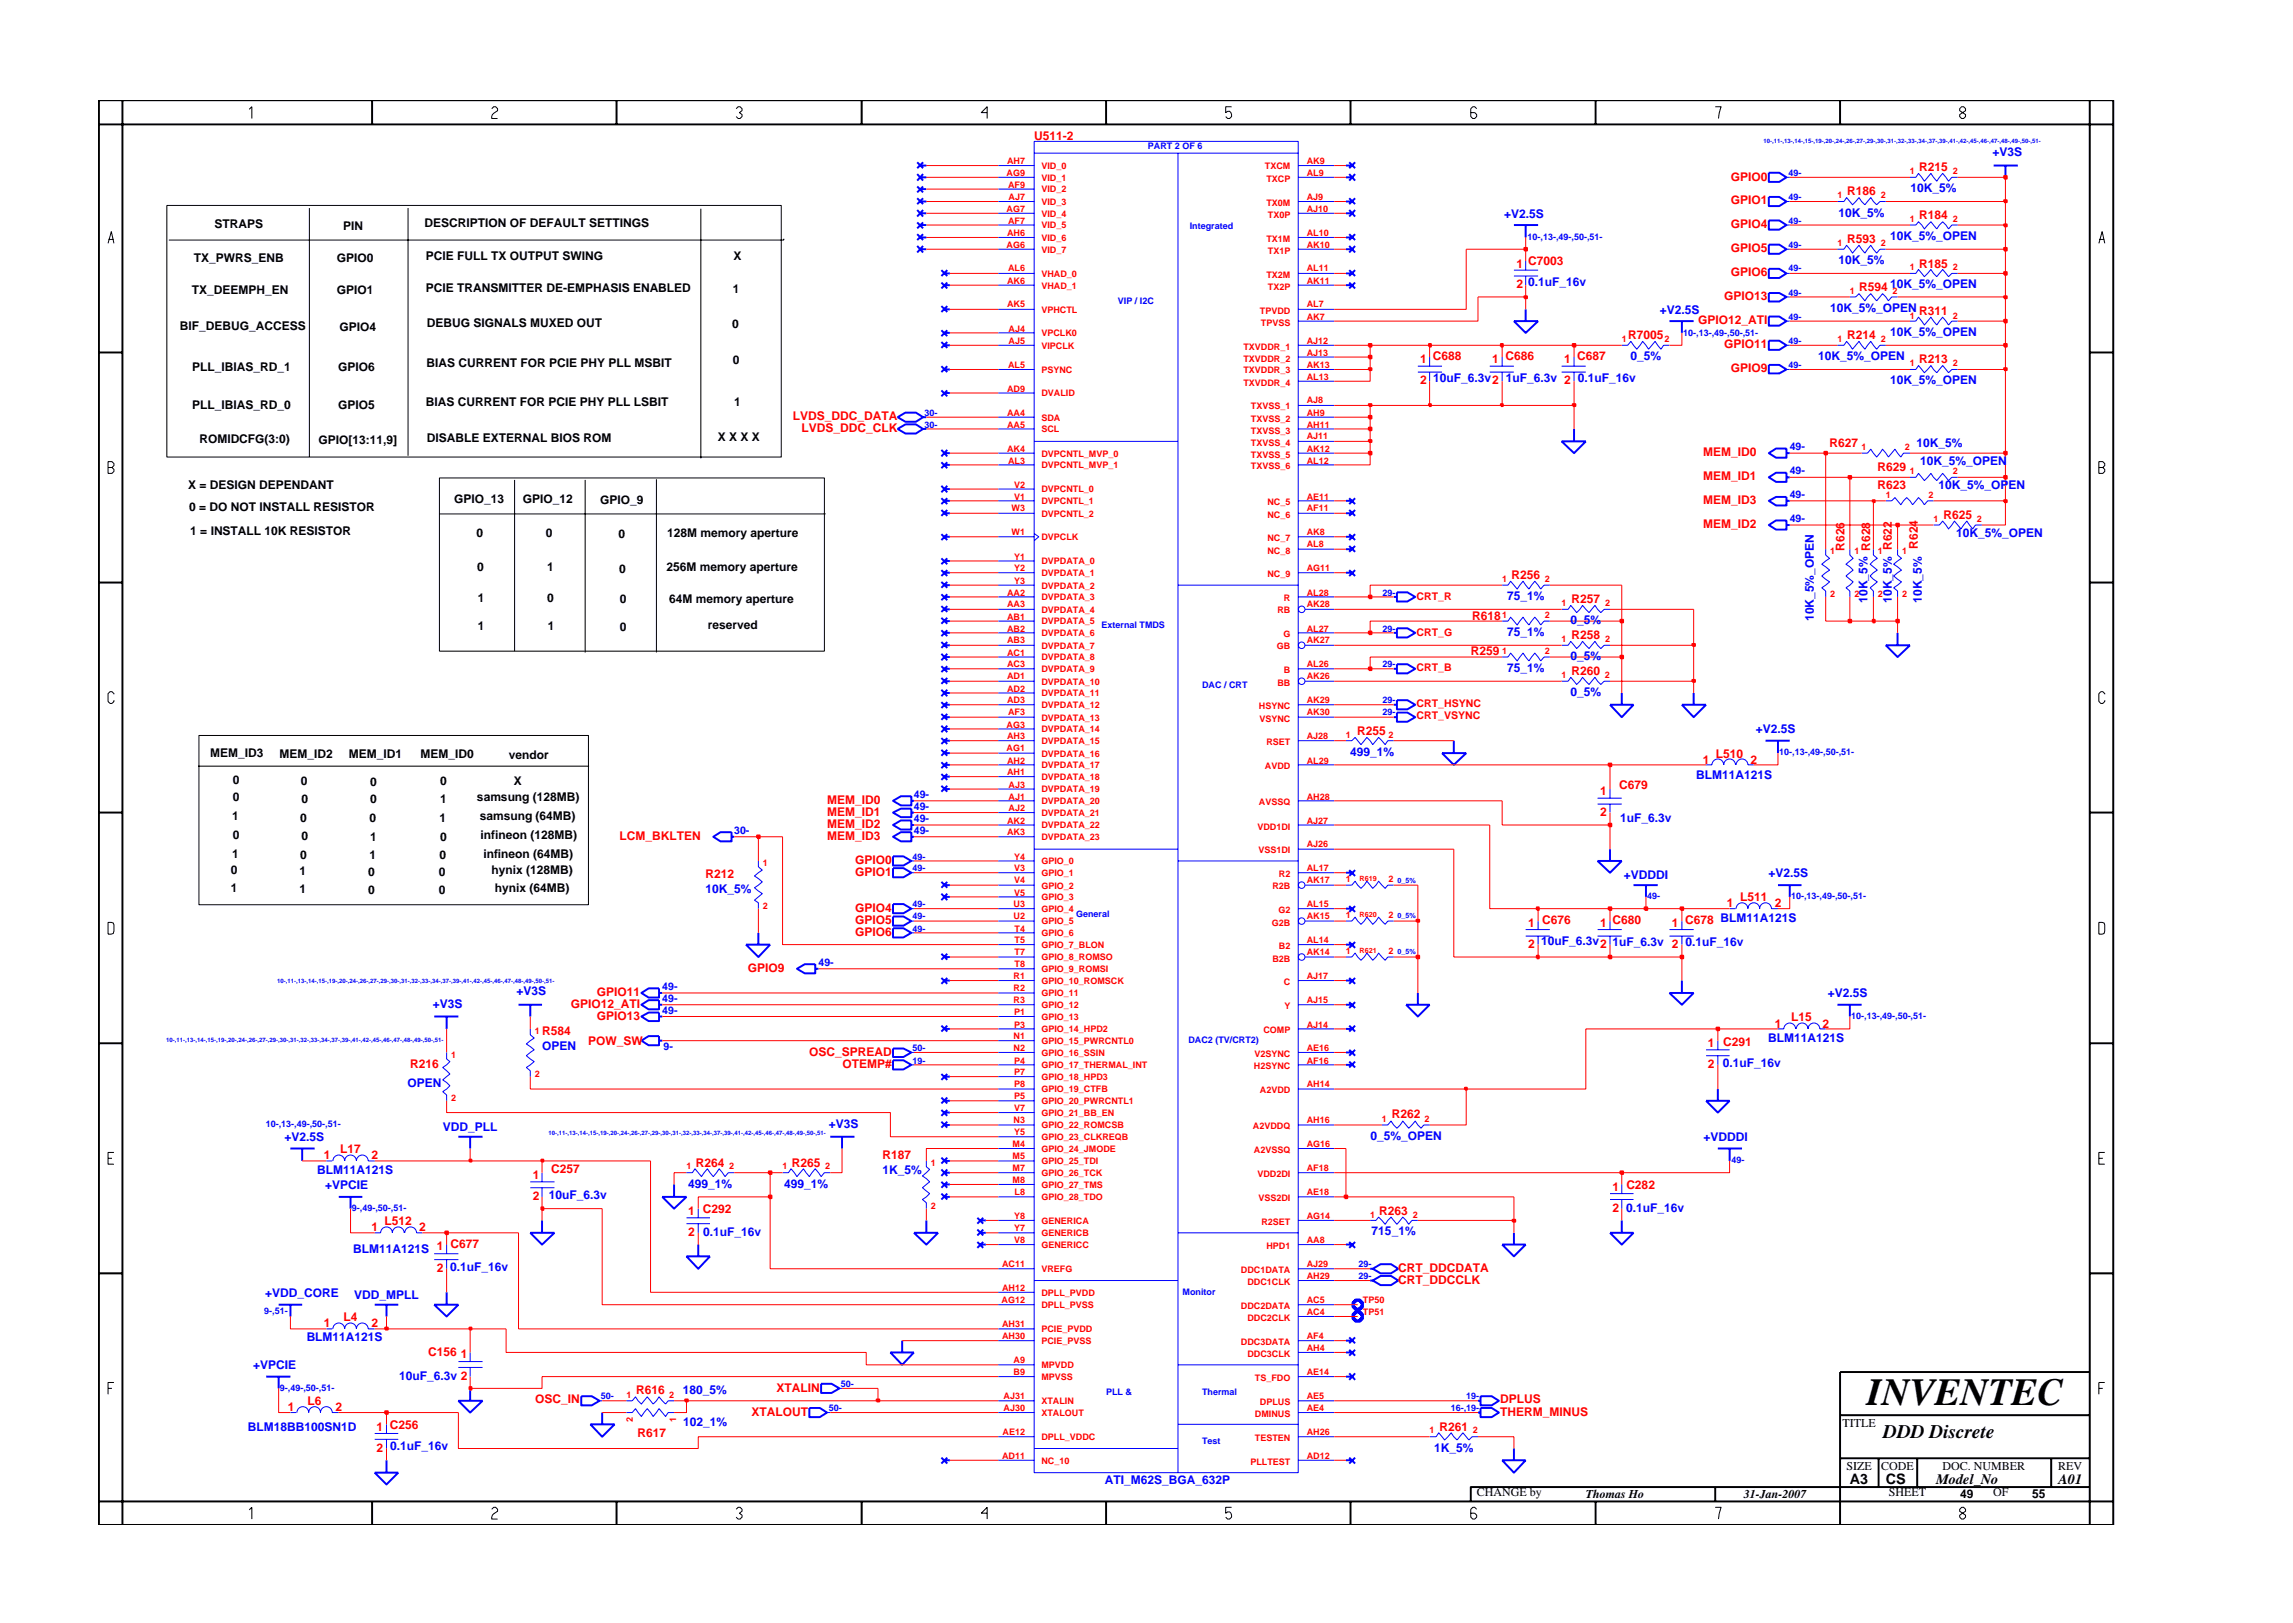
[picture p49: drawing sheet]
<svg xmlns="http://www.w3.org/2000/svg" width="297mm" height="210mm" viewBox="0 0 297 210" stroke-linecap="round" stroke-linejoin="round" font-family="sans-serif">
<defs><g id="words">
<text font-size="5" x="241.8" y="182">INVENTEC</text>
<text font-size="2.5" x="244" y="186.3">DDD Discrete</text>
<g font-size="1.9">
<text x="239.6" y="192.2">A3</text>
<text x="244.3" y="192.3">CS</text>
<text x="250.8" y="192.2">Model_No</text>
<text x="266.6" y="192.2">A01</text>
</g>
<g font-size="1.6" fill="#f00">
<text x="134" y="18.1">U511-2</text>
<text x="224.2" y="23.4">GPIO0</text>
<text x="248.6" y="22.2">R215</text>
<text x="224.2" y="26.4">GPIO1</text>
<text x="224.2" y="29.6">GPIO4</text>
<text x="239.3" y="25.3">R186</text>
<text x="248.6" y="28.4">R184</text>
<text x="196.4" y="34.7">1 C7003</text>
<text x="224.2" y="32.7">GPIO5</text>
<text x="224.2" y="35.7">GPIO6</text>
<text x="239.3" y="31.5">R593</text>
<text x="248.6" y="34.7">R185</text>
<text x="196.4" y="37.3">2</text>
<text x="223.4" y="38.9">GPIO13</text>
<text x="240.8" y="37.7">R594</text>
<text x="248.6" y="40.8">R311</text>
<text x="184" y="47">1 C688</text>
<text x="193.3" y="47">1 C686</text>
<text x="202.6" y="47">1 C687</text>
<text x="210.9" y="44">R7005</text>
<text x="220" y="42">GPIO12_ATI</text>
<text x="223.4" y="45.1">GPIO11</text>
<text x="239.3" y="44">R214</text>
<text x="248.6" y="47">R213</text>
<text x="184" y="49.8">2</text>
<text x="224.2" y="48.2">GPIO9</text>
<text x="102.7" y="54.5">LVDS_DDC_DATA</text>
<text x="103.8" y="56">LVDS_DDC_CLK</text>
<text x="220.6" y="59.1">MEM_ID0</text>
<text x="237" y="57.9">R627</text>
<text x="220.6" y="62.2">MEM_ID1</text>
<text x="220.6" y="65.3">MEM_ID3</text>
<text x="243.2" y="63.4">R623</text>
<text x="243.2" y="61.1">R629</text>
<text x="220.6" y="68.4">MEM_ID2</text>
<text x="239" y="71.3" transform="rotate(-90 239 71.3)">R626</text>
<text x="248.4" y="71.1" transform="rotate(-90 248.4 71.1)">R624</text>
<text x="251.7" y="67.3">R625</text>
<text x="195.8" y="75">R256</text>
<text x="190.7" y="80.4">R618</text>
<text x="203.6" y="78.1">R257</text>
<text x="203.6" y="82.7">R258</text>
<text x="190.5" y="84.9">R259</text>
<text x="203.6" y="87.4">R260</text>
<text x="175.8" y="95.2">R255</text>
<text x="220.6" y="98.9">1</text>
<text x="222.3" y="98.2">L510</text>
<text x="226.8" y="98.9">2</text>
<text x="107.2" y="107.3">MEM_ID2</text>
<text x="107.2" y="104.2">MEM_ID0</text>
<text x="107.2" y="105.7">MEM_ID1</text>
<text x="207.3" y="103">1</text>
<text x="207.3" y="105.7">2</text>
<text x="209.7" y="102.2">C679</text>
<text x="80.3" y="108.8">LCM_BKLTEN</text>
<text x="91.4" y="113.7">R212</text>
<text x="107.2" y="108.8">MEM_ID3</text>
<text x="110.8" y="111.9">GPIO0</text>
<text x="110.8" y="113.5">GPIO1</text>
<text x="110.8" y="119.7">GPIO5</text>
<text x="110.8" y="118.1">GPIO4</text>
<text x="208.9" y="119.6">C680</text>
<text x="218.3" y="119.6">C678 BLM11A121S</text>
<text x="223.7" y="117.5">1</text>
<text x="225.4" y="116.8">L511</text>
<text x="229.9" y="117.5">2</text>
<text x="96.9" y="125.9">GPIO9</text>
<text x="110.8" y="121.3">GPIO6</text>
<text x="198" y="120.1">1 C676</text>
<text x="198" y="122.8">2</text>
<text x="207.3" y="120.1">1</text>
<text x="216.6" y="120.1">1</text>
<text x="73.9" y="130.6">GPIO12_ATI</text>
<text x="77.3" y="129">GPIO11</text>
<text x="70.2" y="134.1">R584</text>
<text x="76.2" y="135.3">POW_SW</text>
<text x="77.3" y="132.1">GPIO13</text>
<text x="104.8" y="136.8">OSC_SPREAD</text>
<text x="221.2" y="135.6">1</text>
<text x="223.2" y="135.5">C291</text>
<text x="229.9" y="133.1">1</text>
<text x="232" y="132.3">L15</text>
<text x="236.1" y="133.1">2</text>
<text x="53.1" y="138.4">R216</text>
<text x="109.1" y="138.4">OTEMP#</text>
<text x="221.2" y="138.4">2</text>
<text x="44.1" y="149.4">L17</text>
<text x="180.3" y="144.9">R262</text>
<text x="41.9" y="150.1">1</text>
<text x="48.1" y="150.1">2</text>
<text x="69" y="152.7">1</text>
<text x="69" y="155.5">2</text>
<text x="71.4" y="151.9">C257</text>
<text x="90.1" y="151.2">R264</text>
<text x="102.6" y="151.2">R265</text>
<text x="114.3" y="150.1">R187</text>
<text x="208.9" y="154.3">1 C282</text>
<text x="48.1" y="159.5">1</text>
<text x="49.8" y="158.7">L512</text>
<text x="54.3" y="159.5">2</text>
<text x="58.4" y="161.6">C677</text>
<text x="89.2" y="157.3">1 C292</text>
<text x="89.2" y="160.1">2</text>
<text x="178.7" y="157.3">R263</text>
<text x="208.9" y="157">2</text>
<text x="56.6" y="164.8">2</text>
<text x="181.1" y="164.8">CRT_DDCDATA</text>
<text x="181.1" y="166.3">CRT_DDCCLK</text>
<text x="41.9" y="171.9">1</text>
<text x="44.5" y="171.1">L4</text>
<text x="48.1" y="171.9">2</text>
<text x="55.5" y="175.6">C156</text>
<text x="59.7" y="176">1</text>
<text x="37.3" y="182.8">1</text>
<text x="39.8" y="182.1">L6</text>
<text x="43.5" y="182.8">2</text>
<text x="48.8" y="185.4">1 C256</text>
<text x="69.3" y="181.8">OSC_IN</text>
<text x="82.4" y="180.6">R616</text>
<text x="97.3" y="183.4">XTALOUT</text>
<text x="100.6" y="180.3">XTALIN</text>
<text x="186.5" y="185.4">R261</text>
<text x="194.3" y="181.8">DPLUS</text>
<text x="194.3" y="183.4">THERM_MINUS</text>
<text x="48.8" y="188.1">2</text>
<text x="82.6" y="186.2">R617</text>
</g>
<g font-size="1.6" fill="#00f">
<text x="258.1" y="20.3">+V3S</text>
<text x="194.9" y="28.2">+V2.5S</text>
<text x="238.2" y="28.1">10K_5%</text>
<text x="247.5" y="24.9">10K_5%</text>
<text x="238.2" y="34.2">10K_5%</text>
<text x="244.9" y="31.1">10K_5%_OPEN</text>
<text x="197.9" y="37.1">0.1uF_16v</text>
<text x="215" y="40.7">+V2.5S</text>
<text x="237.1" y="40.4">10K_5%_OPEN</text>
<text x="244.9" y="37.4">10K_5%_OPEN</text>
<text x="211.2" y="46.7">0_5%</text>
<text x="235.5" y="46.7">10K_5%_OPEN</text>
<text x="244.9" y="43.5">10K_5%_OPEN</text>
<text x="185.7" y="49.5">10uF_6.3v2</text>
<text x="195.1" y="49.5">1uF_6.3v 2</text>
<text x="204.4" y="49.5">0.1uF_16v</text>
<text x="244.9" y="49.7">10K_5%_OPEN</text>
<text x="248.3" y="57.9">10K_5%</text>
<text x="248.8" y="60.2">10K_5%_OPEN</text>
<text x="251.1" y="63.4">10K_5%_OPEN</text>
<text x="253.4" y="69.5">10K_5%_OPEN</text>
<text x="195.2" y="77.8">75_1%</text>
<text x="195.2" y="82.4">75_1%</text>
<text x="203.4" y="80.8">0_5%</text>
<text x="235" y="80.5" transform="rotate(-90 235 80.5)">10K_5%_OPEN</text>
<text x="241.9" y="78.1" transform="rotate(-90 241.9 78.1)">10K_5% R628</text>
<text x="245.1" y="78.1" transform="rotate(-90 245.1 78.1)">10K_5% R622</text>
<text x="248.9" y="78.1" transform="rotate(-90 248.9 78.1)">10K_5%</text>
<text x="195.2" y="87.1">75_1%</text>
<text x="203.4" y="85.5">0_5%</text>
<text x="203.4" y="90.2">0_5%</text>
<text x="227.5" y="95">+V2.5S</text>
<text x="174.9" y="97.9">499_1%</text>
<text x="219.7" y="100.9">BLM11A121S</text>
<text x="209.9" y="106.4">1uF_6.3v</text>
<text x="210.3" y="113.8">+VDDDI</text>
<text x="229.1" y="113.6">+V2.5S</text>
<text x="91.4" y="115.7">10K_5%</text>
<text x="199.6" y="122.4">10uF_6.3v2</text>
<text x="208.9" y="122.5">1uF_6.3v 2</text>
<text x="218.4" y="122.6">0.1uF_16v</text>
<text x="56.1" y="130.6">+V3S</text>
<text x="66.9" y="129">+V3S</text>
<text x="236.8" y="129.2">+V2.5S</text>
<text x="70.2" y="136">OPEN</text>
<text x="229" y="135">BLM11A121S</text>
<text x="52.8" y="140.8">OPEN</text>
<text x="223.2" y="138.2">0.1uF_16v</text>
<text x="36.9" y="147.8">+V2.5S</text>
<text x="57.4" y="146.5">VDD_PLL</text>
<text x="107.4" y="146.1">+V3S</text>
<text x="177.5" y="147.7">0_5%_OPEN</text>
<text x="220.7" y="147.8">+VDDDI</text>
<text x="41.1" y="152.1">BLM11A121S</text>
<text x="42.1" y="154">+VPCIE</text>
<text x="71.1" y="155.3">10uF_6.3v</text>
<text x="89.1" y="153.9">499_1%</text>
<text x="101.6" y="153.9">499_1%</text>
<text x="114.3" y="152.1">1K_5%</text>
<text x="91.1" y="160.1">0.1uF_16v</text>
<text x="177.7" y="160">715_1%</text>
<text x="210.6" y="157">0.1uF_16v</text>
<text x="45.7" y="162.3">BLM11A121S 1</text>
<text x="58.3" y="164.6">0.1uF_16v</text>
<text x="34.3" y="168.1">+VDD_CORE</text>
<text x="39.7" y="173.7">BLM11A121S</text>
<text x="45.9" y="168.3">VDD_MPLL</text>
<text x="32.8" y="177.4">+VPCIE</text>
<text x="51.7" y="178.8">10uF_6.3v 2</text>
<text x="32.1" y="185.4">BLM18BB100SN1D</text>
<text x="88.4" y="180.5">180_5%</text>
<text x="88.5" y="184.7">102_1%</text>
<text x="50.5" y="187.8">0.1uF_16v</text>
<text x="185.8" y="188.1">1K_5%</text>
<text x="143.1" y="192.3">ATI_M62S_BGA_632P</text>
</g>
<g font-size="1.6">
<text x="27.8" y="29.6">STRAPS</text>
<text x="44.5" y="29.7">PIN</text>
<text x="55" y="29.4">DESCRIPTION OF DEFAULT SETTINGS</text>
<text x="25.1" y="34">TX_PWRS_ENB</text>
<text x="43.6" y="33.9">GPIO0</text>
<text x="55.2" y="33.7">PCIE FULL TX OUTPUT SWING</text>
<text x="95" y="33.6">X</text>
<text x="24.8" y="38">TX_DEEMPH_EN</text>
<text x="43.6" y="38">GPIO1</text>
<text x="55.2" y="37.8">PCIE TRANSMITTER DE-EMPHASIS ENABLED</text>
<text x="94.9" y="37.9">1</text>
<text x="23.3" y="42.7">BIF_DEBUG_ACCESS</text>
<text x="44" y="42.9">GPIO4</text>
<text x="55.3" y="47.6">BIAS CURRENT FOR PCIE PHY PLL MSBIT</text>
<text x="55.3" y="42.4">DEBUG SIGNALS MUXED OUT</text>
<text x="94.8" y="42.5">0</text>
<text x="94.9" y="47.1">0</text>
<text x="24.9" y="52.9">PLL_IBIAS_RD_0</text>
<text x="24.9" y="48">PLL_IBIAS_RD_1</text>
<text x="43.8" y="48">GPIO6</text>
<text x="43.8" y="52.9">GPIO5</text>
<text x="55.2" y="52.6">BIAS CURRENT FOR PCIE PHY PLL LSBIT</text>
<text x="95.1" y="52.6">1</text>
<text x="25.8" y="57.4">ROMIDCFG(3:0)</text>
<text x="41.2" y="57.5">GPIO[13:11,9]</text>
<text x="55.3" y="57.3">DISABLE EXTERNAL BIOS ROM</text>
<text x="93" y="57.1">X X X X</text>
<text x="24.4" y="63.3">X = DESIGN DEPENDANT</text>
<text x="58.9" y="65.2">GPIO_13</text>
<text x="67.7" y="65.2">GPIO_12</text>
<text x="77.7" y="65.3">GPIO_9</text>
<text x="24.5" y="66.2">0 = DO NOT INSTALL RESISTOR</text>
<text x="24.7" y="69.3">1 = INSTALL 10K RESISTOR</text>
<text x="61.7" y="69.6">0</text>
<text x="70.7" y="69.6">0</text>
<text x="80.1" y="69.7">0</text>
<text x="86.4" y="69.6">128M memory aperture</text>
<text x="61.8" y="74">0</text>
<text x="61.9" y="78">1</text>
<text x="70.9" y="74">1</text>
<text x="70.9" y="78">0</text>
<text x="80.2" y="74.2">0</text>
<text x="86.4" y="74">256M memory aperture</text>
<text x="61.9" y="81.6">1</text>
<text x="71" y="81.6">1</text>
<text x="80.3" y="78.2">0</text>
<text x="80.3" y="81.7">0</text>
<text x="86.7" y="78.1">64M memory aperture</text>
<text x="91.7" y="81.5">reserved</text>
<text x="27.2" y="98.1">MEM_ID3</text>
<text x="30.2" y="101.5">0</text>
<text x="36.2" y="98.1">MEM_ID2</text>
<text x="39" y="101.7">0</text>
<text x="45.2" y="98.2">MEM_ID1</text>
<text x="47.9" y="101.8">0</text>
<text x="54.5" y="98.2">MEM_ID0</text>
<text x="57" y="101.7">0</text>
<text x="65.9" y="98.3">vendor</text>
<text x="66.6" y="101.7">X</text>
<text x="30.1" y="106.3">1</text>
<text x="30.2" y="103.8">0</text>
<text x="38.9" y="106.4">0</text>
<text x="39.1" y="104">0</text>
<text x="47.9" y="106.5">0</text>
<text x="47.9" y="104">0</text>
<text x="56.9" y="106.4">1</text>
<text x="57" y="104">1</text>
<text x="61.8" y="103.8">samsung (128MB)</text>
<text x="62.1" y="106.3">samsung (64MB)</text>
<text x="29.9" y="113.2">0</text>
<text x="30.1" y="111.1">1</text>
<text x="30.2" y="108.6">0</text>
<text x="38.8" y="113.4">1</text>
<text x="38.9" y="111.3">0</text>
<text x="39.1" y="108.8">0</text>
<text x="47.7" y="113.5">0</text>
<text x="47.9" y="111.3">1</text>
<text x="47.9" y="108.9">1</text>
<text x="56.8" y="113.5">0</text>
<text x="56.9" y="111.3">0</text>
<text x="57" y="108.9">0</text>
<text x="62.3" y="108.6">infineon (128MB)</text>
<text x="62.6" y="111.1">infineon (64MB)</text>
<text x="63.7" y="113.2">hynix (128MB)</text>
<text x="29.9" y="115.5">1</text>
<text x="38.8" y="115.7">1</text>
<text x="47.7" y="115.8">0</text>
<text x="56.8" y="115.8">0</text>
<text x="64.1" y="115.5">hynix (64MB)</text>
<text x="238.7" y="184.8">TITLE</text>
<text x="239.2" y="190.4">SIZE</text>
<text x="243.7" y="190.4">CODE</text>
<text x="251.6" y="190.4">DOC. NUMBER</text>
<text x="266.6" y="190.4">REV</text>
<text x="191.3" y="193.9">CHANGE by</text>
<text x="205.4" y="194.1">Thomas Ho</text>
<text x="225.9" y="194.1">31-Jan-2007</text>
<text x="244.7" y="193.9">SHEET</text>
<text x="253.9" y="194.1">49</text>
<text x="258.2" y="193.9">OF</text>
<text x="263.3" y="194.1">55</text>
</g>
<g font-size="1.4" fill="#00f">
<text x="231.8" y="58.3">49-</text>
<text x="231.8" y="61.4">49-</text>
<text x="231.8" y="64.5">49-</text>
<text x="231.8" y="67.7">49-</text>
<text x="118.4" y="106.5">49-</text>
<text x="118.4" y="104.9">49-</text>
<text x="118.4" y="103.4">49-</text>
<text x="95.1" y="108.1">30-</text>
<text x="118.4" y="108.1">49-</text>
<text x="106" y="125.1">49-</text>
<text x="85.8" y="128.2">49-</text>
<text x="85.8" y="131.3">49-</text>
<text x="85.8" y="129.8">49-</text>
<text x="86" y="136.1">9-</text>
</g>
<g font-size="1.4" fill="#f00">
<text x="183.5" y="77.7">CRT_R</text>
<text x="183.5" y="82.3">CRT_G</text>
<text x="183.5" y="87">CRT_B</text>
<text x="183.5" y="91.6">CRT_HSYNC</text>
<text x="183.5" y="93.2">CRT_VSYNC</text>
</g>
<g font-size="1.2" fill="#f00">
<text x="130.4" y="22.8">AG9</text>
<text x="130.5" y="21.2">AH7</text>
<text x="134.9" y="21.9">VID_0</text>
<text x="134.9" y="23.4">VID_1</text>
<text x="163.9" y="22">TXCM</text>
<text x="164.1" y="23.6">TXCP</text>
<text x="169.3" y="22.8">AL9</text>
<text x="169.3" y="21.2">AK9</text>
<text x="247.4" y="22.5">1</text>
<text x="253" y="22.5">2</text>
<text x="130.4" y="27.5">AG7</text>
<text x="130.6" y="24.3">AF9</text>
<text x="130.6" y="29">AF7</text>
<text x="130.6" y="25.9">AJ7</text>
<text x="134.9" y="24.9">VID_2</text>
<text x="134.9" y="26.5">VID_3</text>
<text x="134.9" y="28.1">VID_4</text>
<text x="134.9" y="29.6">VID_5</text>
<text x="164.1" y="26.7">TX0M</text>
<text x="164.2" y="28.2">TX0P</text>
<text x="169.3" y="25.9">AJ9</text>
<text x="169.3" y="27.5">AJ10</text>
<text x="238" y="25.7">1</text>
<text x="243.6" y="25.7">2</text>
<text x="247.4" y="28.8">1</text>
<text x="253" y="28.8">2</text>
<text x="130.4" y="32.1">AG6</text>
<text x="130.5" y="30.5">AH6</text>
<text x="130.6" y="35.2">AL6</text>
<text x="134.9" y="35.9">VHAD_0</text>
<text x="134.9" y="31.2">VID_6</text>
<text x="134.9" y="32.7">VID_7</text>
<text x="164.1" y="31.4">TX1M</text>
<text x="164.2" y="32.9">TX1P</text>
<text x="169.3" y="30.5">AL10</text>
<text x="169.3" y="32.1">AK10</text>
<text x="169.3" y="35.2">AL11</text>
<text x="238" y="31.9">1</text>
<text x="243.6" y="31.9">2</text>
<text x="247.4" y="35">1</text>
<text x="253" y="35">2</text>
<text x="130.5" y="36.8">AK6</text>
<text x="130.5" y="39.8">AK5</text>
<text x="134.9" y="37.4">VHAD_1</text>
<text x="134.9" y="40.5">VPHCTL</text>
<text x="163.2" y="40.7">TPVDD</text>
<text x="164.1" y="36">TX2M</text>
<text x="164.2" y="37.5">TX2P</text>
<text x="169.3" y="41.4">AK7</text>
<text x="169.3" y="39.8">AL7</text>
<text x="169.3" y="36.8">AK11</text>
<text x="239.6" y="38.1">1</text>
<text x="245.2" y="38.1">2</text>
<text x="247.4" y="41.3">1</text>
<text x="253" y="41.3">2</text>
<text x="130.6" y="47.6">AL5</text>
<text x="130.6" y="43">AJ4</text>
<text x="130.6" y="44.6">AJ5</text>
<text x="134.9" y="45.2">VIPCLK</text>
<text x="134.9" y="43.6">VPCLK0</text>
<text x="161.1" y="45.3">TXVDDR_1</text>
<text x="161.1" y="46.8">TXVDDR_2</text>
<text x="163.3" y="42.2">TPVSS</text>
<text x="169.3" y="44.6">AJ12</text>
<text x="169.3" y="46.1">AJ13</text>
<text x="169.3" y="47.6">AK13</text>
<text x="210.1" y="44.3">1</text>
<text x="215.6" y="44.3">2</text>
<text x="238" y="44.3">1</text>
<text x="243.6" y="44.3">2</text>
<text x="247.4" y="47.4">1</text>
<text x="253" y="47.4">2</text>
<text x="130.5" y="50.7">AD9</text>
<text x="130.5" y="53.9">AA4</text>
<text x="134.9" y="51.4">DVALID</text>
<text x="134.9" y="48.3">PSYNC</text>
<text x="161.1" y="50">TXVDDR_4</text>
<text x="161.1" y="48.4">TXVDDR_3</text>
<text x="162" y="53">TXVSS_1</text>
<text x="169.3" y="49.2">AL13</text>
<text x="169.3" y="52.3">AJ8</text>
<text x="169.3" y="53.9">AH9</text>
<text x="130.5" y="58.5">AK4</text>
<text x="130.5" y="55.4">AA5</text>
<text x="134.9" y="59.1">DVPCNTL_MVP_0</text>
<text x="134.9" y="56">SCL</text>
<text x="134.9" y="54.5">SDA</text>
<text x="162" y="54.6">TXVSS_2</text>
<text x="162" y="56.2">TXVSS_3</text>
<text x="162" y="57.8">TXVSS_4</text>
<text x="162" y="59.3">TXVSS_5</text>
<text x="169.3" y="55.4">AH11</text>
<text x="169.3" y="56.9">AJ11</text>
<text x="169.3" y="58.5">AK12</text>
<text x="241.2" y="58.3">1</text>
<text x="246.8" y="58.3">2</text>
<text x="130.6" y="60.1">AL3</text>
<text x="131.4" y="63.2">V2</text>
<text x="131.4" y="64.7">V1</text>
<text x="134.9" y="63.8">DVPCNTL_0</text>
<text x="134.9" y="65.3">DVPCNTL_1</text>
<text x="134.9" y="60.7">DVPCNTL_MVP_1</text>
<text x="162" y="60.8">TXVSS_6</text>
<text x="164.2" y="65.5">NC_5</text>
<text x="169.3" y="64.7">AE11</text>
<text x="169.3" y="60.1">AL12</text>
<text x="244.3" y="64.5">1</text>
<text x="247.4" y="61.4">1</text>
<text x="249.8" y="64.5">2</text>
<text x="253" y="61.4">2</text>
<text x="131" y="69.4">W1</text>
<text x="131" y="66.2">W3</text>
<text x="134.9" y="70">DVPCLK</text>
<text x="134.9" y="66.9">DVPCNTL_2</text>
<text x="164.2" y="67.1">NC_6</text>
<text x="164.2" y="70.1">NC_7</text>
<text x="164.2" y="71.7">NC_8</text>
<text x="169.3" y="66.2">AF11</text>
<text x="169.3" y="69.4">AK8</text>
<text x="169.3" y="70.9">AL8</text>
<text x="237.1" y="71.8">1</text>
<text x="240.2" y="71.8">1</text>
<text x="243.3" y="71.8">1</text>
<text x="246.4" y="71.8">1</text>
<text x="250.5" y="67.7">1</text>
<text x="256.1" y="67.7">2</text>
<text x="130.5" y="77.2">AA2</text>
<text x="131.4" y="75.6">Y3</text>
<text x="131.4" y="72.5">Y1</text>
<text x="131.4" y="74">Y2</text>
<text x="134.9" y="76.2">DVPDATA_2</text>
<text x="134.9" y="77.8">DVPDATA_3</text>
<text x="134.9" y="73.1">DVPDATA_0</text>
<text x="134.9" y="74.6">DVPDATA_1</text>
<text x="164.2" y="74.8">NC_9</text>
<text x="166.3" y="77.9">R</text>
<text x="169.3" y="74">AG11</text>
<text x="169.3" y="77.2">AL28</text>
<text x="194.6" y="75.4">1</text>
<text x="200.1" y="75.4">2</text>
<text x="237.1" y="77.3">2</text>
<text x="240.2" y="77.3">2</text>
<text x="243.3" y="77.3">2</text>
<text x="246.4" y="77.3">2</text>
<text x="130.5" y="78.7">AA3</text>
<text x="130.5" y="80.3">AB1</text>
<text x="130.5" y="81.8">AB2</text>
<text x="130.5" y="83.3">AB3</text>
<text x="134.9" y="79.4">DVPDATA_4</text>
<text x="134.9" y="80.9">DVPDATA_5</text>
<text x="134.9" y="82.4">DVPDATA_6</text>
<text x="165.5" y="79.4">RB</text>
<text x="166.3" y="82.6">G</text>
<text x="169.3" y="81.8">AL27</text>
<text x="169.3" y="83.3">AK27</text>
<text x="169.3" y="78.7">AK28</text>
<text x="194.6" y="80">1</text>
<text x="200.1" y="80">2</text>
<text x="202.3" y="83.2">1</text>
<text x="202.3" y="78.5">1</text>
<text x="207.9" y="83.2">2</text>
<text x="207.9" y="78.5">2</text>
<text x="130.5" y="84.9">AC1</text>
<text x="130.5" y="88">AD1</text>
<text x="130.5" y="89.6">AD2</text>
<text x="130.5" y="86.5">AC3</text>
<text x="134.9" y="84">DVPDATA_7</text>
<text x="134.9" y="85.6">DVPDATA_8</text>
<text x="134.9" y="88.7">DVPDATA_10</text>
<text x="134.9" y="87.1">DVPDATA_9</text>
<text x="165.4" y="84.1">GB</text>
<text x="165.5" y="88.8">BB</text>
<text x="166.3" y="87.2">B</text>
<text x="169.3" y="86.5">AL26</text>
<text x="169.3" y="88">AK26</text>
<text x="194.6" y="84.7">1</text>
<text x="200.1" y="84.7">2</text>
<text x="202.3" y="87.8">1</text>
<text x="207.9" y="87.8">2</text>
<text x="130.4" y="94.3">AG3</text>
<text x="130.5" y="91.1">AD3</text>
<text x="130.5" y="95.8">AH3</text>
<text x="130.6" y="92.7">AF3</text>
<text x="134.9" y="90.2">DVPDATA_11</text>
<text x="134.9" y="91.7">DVPDATA_12</text>
<text x="134.9" y="93.3">DVPDATA_13</text>
<text x="134.9" y="94.9">DVPDATA_14</text>
<text x="163.1" y="91.9">HSYNC</text>
<text x="163.1" y="93.5">VSYNC</text>
<text x="169.3" y="91.1">AK29</text>
<text x="169.3" y="95.8">AJ28</text>
<text x="169.3" y="92.7">AK30</text>
<text x="174.4" y="95.6">1</text>
<text x="179.9" y="95.6">2</text>
<text x="130.4" y="97.3">AG1</text>
<text x="130.5" y="98.9">AH2</text>
<text x="130.5" y="100.4">AH1</text>
<text x="134.9" y="96.4">DVPDATA_15</text>
<text x="134.9" y="98">DVPDATA_16</text>
<text x="134.9" y="99.5">DVPDATA_17</text>
<text x="134.9" y="101.1">DVPDATA_18</text>
<text x="163.9" y="99.7">AVDD</text>
<text x="164.1" y="96.5">RSET</text>
<text x="169.3" y="98.9">AL29</text>
<text x="130.5" y="106.7">AK2</text>
<text x="130.6" y="103.6">AJ1</text>
<text x="130.6" y="105.1">AJ2</text>
<text x="130.6" y="102.1">AJ3</text>
<text x="134.9" y="104.2">DVPDATA_20</text>
<text x="134.9" y="105.7">DVPDATA_21</text>
<text x="134.9" y="107.3">DVPDATA_22</text>
<text x="134.9" y="102.7">DVPDATA_19</text>
<text x="162.9" y="107.5">VDD1DI</text>
<text x="163.1" y="104.3">AVSSQ</text>
<text x="169.3" y="103.6">AH28</text>
<text x="169.3" y="106.7">AJ27</text>
<text x="98.8" y="112.2">1</text>
<text x="130.5" y="108.2">AK3</text>
<text x="131.4" y="111.4">Y4</text>
<text x="131.4" y="112.9">V3</text>
<text x="134.9" y="112">GPIO_0</text>
<text x="134.9" y="113.5">GPIO_1</text>
<text x="134.9" y="108.8">DVPDATA_23</text>
<text x="163" y="110.5">VSS1DI</text>
<text x="165.7" y="113.7">R2</text>
<text x="169.3" y="112.9">AL17</text>
<text x="169.3" y="109.8">AJ26</text>
<text x="98.8" y="117.7">2</text>
<text x="131.3" y="119.1">U2</text>
<text x="131.3" y="117.5">U3</text>
<text x="131.4" y="116">V5</text>
<text x="131.4" y="114.4">V4</text>
<text x="134.9" y="119.8">GPIO_5</text>
<text x="134.9" y="116.6">GPIO_3</text>
<text x="134.9" y="118.2">GPIO_4</text>
<text x="134.9" y="115.1">GPIO_2</text>
<text x="164.8" y="119.9">G2B</text>
<text x="164.8" y="115.2">R2B</text>
<text x="165.6" y="118.3">G2</text>
<text x="169.3" y="117.5">AL15</text>
<text x="169.3" y="119.1">AK15</text>
<text x="169.3" y="114.4">AK17</text>
<text x="174.4" y="114.2">1</text>
<text x="174.4" y="118.9">1</text>
<text x="179.9" y="114.2">2</text>
<text x="179.9" y="118.9">2</text>
<text x="131.4" y="120.7">T4</text>
<text x="131.4" y="122.2">T5</text>
<text x="131.4" y="123.7">T7</text>
<text x="131.4" y="125.3">T8</text>
<text x="134.9" y="121.3">GPIO_6</text>
<text x="134.9" y="122.8">GPIO_7_BLON</text>
<text x="134.9" y="124.4">GPIO_8_ROMSO</text>
<text x="134.9" y="125.9">GPIO_9_ROMSI</text>
<text x="164.8" y="124.6">B2B</text>
<text x="165.7" y="123">B2</text>
<text x="169.3" y="122.2">AL14</text>
<text x="169.3" y="123.7">AK14</text>
<text x="174.4" y="123.6">1</text>
<text x="179.9" y="123.6">2</text>
<text x="131.3" y="126.9">R1</text>
<text x="131.3" y="128.4">R2</text>
<text x="131.3" y="130">R3</text>
<text x="131.4" y="131.5">P1</text>
<text x="134.9" y="127.5">GPIO_10_ROMSCK</text>
<text x="134.9" y="129.1">GPIO_11</text>
<text x="134.9" y="130.6">GPIO_12</text>
<text x="166.3" y="127.6">C</text>
<text x="166.4" y="130.8">Y</text>
<text x="169.3" y="126.9">AJ17</text>
<text x="169.3" y="130">AJ15</text>
<text x="58.4" y="137">1</text>
<text x="69.3" y="134">1</text>
<text x="131.3" y="134.6">N1</text>
<text x="131.3" y="136.2">N2</text>
<text x="131.4" y="133.1">P3</text>
<text x="131.4" y="137.8">P4</text>
<text x="134.9" y="132.1">GPIO_13</text>
<text x="134.9" y="133.7">GPIO_14_HPD2</text>
<text x="134.9" y="135.3">GPIO_15_PWRCNTL0</text>
<text x="134.9" y="136.8">GPIO_16_SSIN</text>
<text x="162.5" y="136.9">V2SYNC</text>
<text x="163.7" y="133.9">COMP</text>
<text x="169.3" y="133.1">AJ14</text>
<text x="169.3" y="137.8">AF16</text>
<text x="169.3" y="136.2">AE16</text>
<text x="58.4" y="142.6">2</text>
<text x="69.3" y="139.5">2</text>
<text x="131.4" y="144">V7</text>
<text x="131.4" y="139.3">P7</text>
<text x="131.4" y="140.8">P8</text>
<text x="131.4" y="142.4">P5</text>
<text x="134.9" y="143">GPIO_20_PWRCNTL1</text>
<text x="134.9" y="138.4">GPIO_17_THERMAL_INT</text>
<text x="134.9" y="139.9">GPIO_18_HPD3</text>
<text x="134.9" y="141.5">GPIO_19_CTFB</text>
<text x="162.4" y="138.5">H2SYNC</text>
<text x="163.2" y="141.6">A2VDD</text>
<text x="169.3" y="140.8">AH14</text>
<text x="131.2" y="148.6">M4</text>
<text x="131.3" y="145.5">N3</text>
<text x="131.4" y="147.1">Y5</text>
<text x="134.9" y="144.6">GPIO_21_BB_EN</text>
<text x="134.9" y="146.2">GPIO_22_ROMCSB</text>
<text x="134.9" y="147.7">GPIO_23_CLKREQB</text>
<text x="134.9" y="149.2">GPIO_24_JMODE</text>
<text x="162.3" y="146.2">A2VDDQ</text>
<text x="162.4" y="149.4">A2VSSQ</text>
<text x="169.3" y="145.5">AH16</text>
<text x="169.3" y="148.6">AG16</text>
<text x="179" y="145.3">1</text>
<text x="184.5" y="145.3">2</text>
<text x="88.9" y="151.5">1</text>
<text x="94.5" y="151.5">2</text>
<text x="101.4" y="151.5">1</text>
<text x="106.9" y="151.5">2</text>
<text x="120.6" y="151">1</text>
<text x="131.2" y="150.1">M5</text>
<text x="131.2" y="151.8">M7</text>
<text x="131.2" y="153.3">M8</text>
<text x="131.4" y="154.8">L8</text>
<text x="134.9" y="150.8">GPIO_25_TDI</text>
<text x="134.9" y="152.4">GPIO_26_TCK</text>
<text x="134.9" y="153.9">GPIO_27_TMS</text>
<text x="134.9" y="155.5">GPIO_28_TDO</text>
<text x="162.9" y="152.5">VDD2DI</text>
<text x="163" y="155.6">VSS2DI</text>
<text x="169.3" y="151.8">AF18</text>
<text x="169.3" y="154.8">AE18</text>
<text x="120.6" y="156.6">2</text>
<text x="131.4" y="159.5">Y7</text>
<text x="131.4" y="161.1">V8</text>
<text x="131.4" y="157.9">Y8</text>
<text x="134.9" y="160.1">GENERICB</text>
<text x="134.9" y="161.7">GENERICC</text>
<text x="134.9" y="158.5">GENERICA</text>
<text x="163.4" y="158.7">R2SET</text>
<text x="164.1" y="161.8">HPD1</text>
<text x="169.3" y="161.1">AA8</text>
<text x="169.3" y="157.9">AG14</text>
<text x="177.5" y="157.8">1</text>
<text x="183" y="157.8">2</text>
<text x="129.8" y="167.2">AH12</text>
<text x="129.8" y="164.2">AC11</text>
<text x="134.9" y="167.9">DPLL_PVDD</text>
<text x="134.9" y="164.8">VREFG</text>
<text x="160.8" y="165">DDC1DATA</text>
<text x="161.6" y="166.5">DDC1CLK</text>
<text x="169.3" y="165.7">AH29</text>
<text x="169.3" y="164.2">AJ29</text>
<text x="129.7" y="168.9">AG12</text>
<text x="129.8" y="171.9">AH31</text>
<text x="129.8" y="173.5">AH30</text>
<text x="134.9" y="169.5">DPLL_PVSS</text>
<text x="134.9" y="172.6">PCIE_PVDD</text>
<text x="160.8" y="169.6">DDC2DATA</text>
<text x="161.6" y="171.1">DDC2CLK</text>
<text x="169.3" y="170.4">AC4</text>
<text x="169.3" y="168.9">AC5</text>
<text x="169.3" y="173.5">AF4</text>
<text x="176.6" y="168.9">TP50</text>
<text x="176.6" y="170.4">TP51</text>
<text x="131.3" y="176.6">A9</text>
<text x="131.3" y="178.2">B9</text>
<text x="134.9" y="174.1">PCIE_PVSS</text>
<text x="134.9" y="177.3">MPVDD</text>
<text x="134.9" y="178.8">MPVSS</text>
<text x="160.8" y="174.3">DDC3DATA</text>
<text x="161.6" y="175.8">DDC3CLK</text>
<text x="162.6" y="178.9">TS_FDO</text>
<text x="169.3" y="175">AH4</text>
<text x="169.3" y="178.2">AE14</text>
<text x="81.1" y="181">1</text>
<text x="82" y="184.2" transform="rotate(-90 82 184.2)">2</text>
<text x="86.7" y="181">2</text>
<text x="87.6" y="184.2" transform="rotate(-90 87.6 184.2)">1</text>
<text x="129.9" y="185.9">AE12</text>
<text x="130" y="181.2">AJ31</text>
<text x="130" y="182.8">AJ30</text>
<text x="134.9" y="181.9">XTALIN</text>
<text x="134.9" y="183.4">XTALOUT</text>
<text x="162.6" y="183.6">DMINUS</text>
<text x="163.2" y="182.1">DPLUS</text>
<text x="169.3" y="181.2">AE5</text>
<text x="169.3" y="182.8">AE4</text>
<text x="169.3" y="185.9">AH26</text>
<text x="185.2" y="185.7">1</text>
<text x="190.8" y="185.7">2</text>
<text x="129.8" y="189">AD11</text>
<text x="134.9" y="186.6">DPLL_VDDC</text>
<text x="134.9" y="189.6">NC_10</text>
<text x="162" y="189.8">PLLTEST</text>
<text x="162.6" y="186.7">TESTEN</text>
<text x="169.3" y="189">AD12</text>
</g>
<g font-size="1.2" fill="#00f">
<text x="148.7" y="19.4">PART 2 OF 6</text>
<text x="231.7" y="22.8">49-</text>
<text x="154.1" y="29.7">Integrated</text>
<text x="231.7" y="25.9">49-</text>
<text x="231.7" y="29">49-</text>
<text x="197.9" y="31">10-,13-,49-,50-,51-</text>
<text x="231.7" y="35.2">49-</text>
<text x="231.7" y="32.1">49-</text>
<text x="144.8" y="39.3">VIP / I2C</text>
<text x="231.7" y="41.4">49-</text>
<text x="231.7" y="38.3">49-</text>
<text x="218" y="43.5">10-,13-,49-,50-,51-</text>
<text x="231.7" y="44.6">49-</text>
<text x="231.7" y="47.6">49-</text>
<text x="119.7" y="53.9">30-</text>
<text x="119.7" y="55.4">30-</text>
<text x="179.1" y="77.2">29-</text>
<text x="142.7" y="81.3">External TMDS</text>
<text x="179.1" y="81.8">29-</text>
<text x="155.7" y="89.1">DAC / CRT</text>
<text x="179.1" y="86.5">29-</text>
<text x="179.1" y="92.7">29-</text>
<text x="179.1" y="91.1">29-</text>
<text x="230.5" y="97.8">10-,13-,49-,50-,51-</text>
<text x="118.2" y="111.4">49-</text>
<text x="118.2" y="112.9">49-</text>
<text x="118.2" y="119.1">49-</text>
<text x="118.2" y="117.5">49-</text>
<text x="139.4" y="118.8">General</text>
<text x="213.4" y="116.5">49-</text>
<text x="232" y="116.5">10-,13-,49-,50-,51-</text>
<text x="118.2" y="120.7">49-</text>
<text x="118.2" y="137.8">19-</text>
<text x="118.2" y="136.2">50-</text>
<text x="154" y="135.1">DAC2 (TV/CRT2)</text>
<text x="239.8" y="132.1">10-,13-,49-,50-,51-</text>
<text x="34.4" y="146">10-,13-,49-,50-,51-</text>
<text x="224.3" y="150.7">49-</text>
<text x="45.6" y="156.9">9-,49-,50-,51-</text>
<text x="153.2" y="167.8">Monitor</text>
<text x="176" y="164.2">29-</text>
<text x="176" y="165.7">29-</text>
<text x="34.2" y="170.2">9-,51-</text>
<text x="108.9" y="179.7">50-</text>
<text x="36.3" y="180.1">9-,49-,50-,51-</text>
<text x="77.8" y="181.2">50-</text>
<text x="107.4" y="182.8">50-</text>
<text x="143.3" y="180.7">PLL &amp;</text>
<text x="155.7" y="180.7">Thermal</text>
<text x="187.9" y="182.8">16-,19-</text>
<text x="189.9" y="181.2">19-</text>
<text x="155.7" y="187">Test</text>
</g>
<g font-size=".9" fill="#f00">
<text x="176.1" y="114.2">R619</text>
<text x="176.1" y="118.8">R620</text>
<text x="176.1" y="123.5">R621</text>
</g>
<g font-size=".9" fill="#00f">
<text x="181" y="114.3">0_5%</text>
<text x="181" y="119">0_5%</text>
<text x="181" y="123.6">0_5%</text>
</g>
<g font-size=".8" fill="#00f">
<text x="228.4" y="18.5">10-,11-,13-,14-,15-,19-,20-,24-,26-,27-,29-,30-,31-,32-,33-,34-,37-,39-,41-,42-,45-,46-,47-,48-,49-,50-,51-</text>
<text x="35.9" y="127.4">10-,11-,13-,14-,15-,19-,20-,24-,26-,27-,29-,30-,31-,32-,33-,34-,37-,39-,41-,42-,45-,46-,47-,48-,49-,50-,51-</text>
<text x="21.5" y="135">10-,11-,13-,14-,15-,19-,20-,24-,26-,27-,29-,30-,31-,32-,33-,34-,37-,39-,41-,42-,45-,46-,47-,48-,49-,50-,51-</text>
<text x="71" y="147">10-,11-,13-,14-,15-,19-,20-,24-,26-,27-,29-,30-,31-,32-,33-,34-,37-,39-,41-,42-,45-,46-,47-,48-,49-,50-,51-</text>
</g>
</g></defs>
<g fill="none" stroke="#00f" stroke-width=".13">
<path d="M134 18.3h34.2v172.5h-34.2zM134 19.8h34.2M152.6 19.8v171M129.3 26.1h4.7M129.3 35.4h4.7M129.3 32.3h4.7M129.3 23h4.7M129.3 36.9h4.7M129.3 21.4h4.7M129.3 27.6h4.7M129.3 30.8h4.7M129.3 29.2h4.7"/>
<path d="M129.3 24.5h4.7M168.2 26.1h4.6M168.2 35.4h4.6M168.2 32.3h4.6M168.2 23h4.6M168.2 36.9h4.6M168.2 21.4h4.6M168.2 27.6h4.6M168.2 30.8h4.6M196.1 35h3.1M196.1 35.8h3.1M197.6 33.8v1.2"/>
<path d="M197.6 35.8v1.1M231.4 26.1h.4M231.4 35.4h.4M231.4 38.5h.4M231.4 32.3h.4M231.4 23h.4M231.4 29.2h.4M238 26.1h.9l.3-.5 .8 .9 .8-.9 .8 .9 .7-.9 .8 .9 .4-.4h.8M238 32.3h.9l.3-.5 .8 1 .8-1 .8 1 .7-1 .8 1 .4-.5h.8M239.6 38.5h.8l.4-.5 .8 1 .7-1 .8 1 .8-1 .7 1 .5-.5h.7M247.4 35.4h.8l.3-.5 .8 .9 .8-.9 .8 .9 .8-.9 .7 .9 .4-.4h.8M247.4 29.2h.8l.3-.5 .8 1 .8-1 .8 1 .8-1 .7 1 .4-.5h.8"/>
<path d="M247.4 23h.8l.3-.5 .8 1 .8-1 .8 1 .8-1 .7 1 .4-.5h.8M129.3 47.9h4.7M129.3 58.7h4.7M129.3 55.6h4.7M129.3 54h4.7M129.3 40.1h4.7M129.3 44.7h4.7M129.3 50.9h4.7M129.3 43.1h4.7M134 57.2h18.6M168.2 47.9h4.6M168.2 41.6h4.6"/>
<path d="M168.2 58.7h4.6M168.2 55.6h4.6M168.2 54h4.6M168.2 40.1h4.6M168.2 44.7h4.6M168.2 46.3h4.6M168.2 52.5h4.6M168.2 49.4h4.6M168.2 57.2h4.6M183.7 47.4h3.1M183.7 48.2h3.1M185.2 46.3v1.1"/>
<path d="M185.2 48.2v1.2M193 47.4h3.1M193 48.2h3.1M194.6 46.3v1.1M194.6 48.2v1.2M202.3 47.4h3.1M202.3 48.2h3.1M203.9 46.3v1.1M203.9 48.2v1.2M210.1 44.7h.7l.5-.5 .7 1 .8-1 .8 1 .8-1 .8 1 .3-.5h.8M231.4 47.9h.4M231.4 41.6h.4"/>
<path d="M231.4 44.7h.4M238 44.7h.9l.3-.5 .8 1 .8-1 .8 1 .7-1 .8 1 .4-.5h.8M241.2 58.7h.7l.4-.5 .8 1 .8-1 .7 1 .9-1 .7 1 .4-.5h.8M247.4 47.9h.8l.3-.5 .8 .9 .8-.9 .8 .9 .8-.9 .7 .9 .4-.4h.8M247.4 41.6h.8l.3-.5 .8 1 .8-1 .8 1 .8-1 .7 1 .4-.5h.8M129.3 78.9h4.7M129.3 64.9h4.7M129.3 75.8h4.7M129.3 72.7h4.7M129.3 74.2h4.7M129.3 77.3h4.7M129.3 69.5h4.7"/>
<path d="M129.3 60.2h4.7M129.3 63.4h4.7M129.3 66.5h4.7M134 69.1l.6 .4-.6 .5M152.6 75.8h15.6M168.2 64.9h4.6M168.2 74.2h4.6M168.2 77.3h4.6M168.2 69.5h4.6M168.2 60.2h4.6M168.2 66.5h4.6M168.2 71.1h4.6"/>
<path d="M169.1 78.9h3.7M194.6 75.8h.8l.3-.5 .8 1 .8-1 .8 1 .7-1 .8 1 .4-.5h.8M202.3 78.9h.8l.4-.5 .7 1 .8-1 .9 1 .7-1 .8 1 .4-.5h.8M236.5 71.1v.8l.5 .4-1 .8 1 .8-1 .7 1 .8-1 .7 .5 .5v.7M239.6 71.1v.8l.5 .4-1 .8 1 .8-1 .7 1 .8-1 .7 .5 .5v.7M242.7 71.1v.8l.5 .4-.9 .8 .9 .8-.9 .7 .9 .8-.9 .7 .4 .5v.7M244.3 64.9h.8l.4-.4 .7 .9 .8-.9 .8 .9 .7-.9 .8 .9 .4-.5h.8M245.8 71.1v.8l.5 .4-1 .8 1 .8-1 .7 1 .8-1 .7 .5 .5v.7M247.4 61.8h.8l.3-.5 .8 1 .8-1 .8 1 .8-1 .7 1 .4-.5h.8M250.5 68h.7l.5-.5 .7 1 .8-1 .8 1 .8-1 .8 1 .3-.5h.8M129.3 83.6h4.7M129.3 96h4.7"/>
<path d="M129.3 88.3h4.7M129.3 85.1h4.7M129.3 82h4.7M129.3 91.3h4.7M129.3 92.9h4.7M129.3 99.1h4.7M129.3 86.6h4.7M129.3 80.5h4.7M129.3 89.8h4.7M129.3 94.4h4.7M129.3 97.6h4.7M168.2 96h4.6"/>
<path d="M168.2 82h4.6M168.2 91.3h4.6M168.2 92.9h4.6M168.2 99.1h4.6M168.2 86.6h4.6M169.1 83.6h3.7M169.1 88.3h3.7M174.4 96h.7l.4-.5 .8 1 .8-1 .7 1 .8-1 .8 1 .4-.5h.7M194.6 85.1h.8l.3-.5 .8 1 .8-1 .8 1 .7-1 .8 1 .4-.5h.8M194.6 80.5h.8l.3-.5 .8 1 .8-1 .8 1 .7-1 .8 1 .4-.5h.8M202.3 83.6h.8l.4-.5 .7 .9 .8-.9 .9 .9 .7-.9 .8 .9 .4-.4h.8M202.3 88.3h.8l.4-.6 .7 1 .8-1 .9 1 .7-1 .8 1 .4-.4h.8"/>
<path d="M221 99.1h.8a.76 .76 0 0 1 .7-.8 .76 .76 0 0 1 .8 .8 .76 .76 0 0 1 .8-.8 .76 .76 0 0 1 .7 .8M224.9 99.1a.76 .76 0 0 1 .8-.8 .76 .76 0 0 1 .7 .8h.8M98.2 111.5v.8l.5 .4-1 .8 1 .7-1 .8 1 .8-1 .8 .5 .4v.7M118.1 117.7h.3M118.1 119.3h.3M118.1 111.5h.3M118.1 113.1h.3M129.3 117.7h4.7M129.3 119.3h4.7M129.3 114.7h4.7M129.3 103.7h4.7M129.3 100.6h4.7"/>
<path d="M129.3 102.2h4.7M129.3 105.3h4.7M129.3 106.9h4.7M129.3 108.4h4.7M129.3 111.5h4.7M129.3 113.1h4.7M129.3 116.2h4.7M134 110h18.6M152.6 111.5h15.6M168.2 117.7h4.6M168.2 103.7h4.6M168.2 106.9h4.6"/>
<path d="M168.2 113.1h4.6M168.2 110h4.6M169.1 119.3h3.7M169.1 114.7h3.7M174.4 114.7h.7l.4-.5 .8 .9 .8-.9 .7 .9 .8-.9 .8 .9 .4-.4h.7M174.4 119.3h.7l.4-.5 .8 .9 .8-.9 .7 .9 .8-.9 .8 .9 .4-.4h.7M199.2 119.3v1.1M207 103.4h3.1M207 104.2h3.1M208.6 102.2v1.2M208.6 104.2v1.1M208.6 119.3v1.1"/>
<path d="M217.9 119.3v1.1M224.1 117.7h.7M224.9 117.7a.76 .76 0 0 1 .8-.7 .76 .76 0 0 1 .7 .7 .76 .76 0 0 1 .8-.7 .76 .76 0 0 1 .8 .7 .76 .76 0 0 1 .7-.7 .76 .76 0 0 1 .8 .7h.8M57.9 136.3v.9l.4 .3-1 .8 1 .8-1 .8 1 .8-1 .7 .6 .4v.8M68.7 133.3v.8l.5 .4-1 .7 1 .8-1 .8 1 .7-1 .8 .5 .4v.8M118.1 120.8h.3M118.1 138h.3M118.1 136.3h.3M129.3 120.8h4.7M129.3 138h4.7M129.3 136.3h4.7M129.3 133.3h4.7"/>
<path d="M129.3 124h4.7M129.3 122.4h4.7M129.3 125.5h4.7M129.3 127h4.7M129.3 128.6h4.7M129.3 130.2h4.7M129.3 131.7h4.7M129.3 134.8h4.7M129.3 139.5h4.7M168.2 138h4.6M168.2 136.3h4.6M168.2 133.3h4.6"/>
<path d="M168.2 122.4h4.6M168.2 127h4.6M168.2 130.2h4.6M169.1 124h3.7M174.4 124h.7l.4-.5 .8 .9 .8-.9 .7 .9 .8-.9 .8 .9 .4-.4h.7M197.6 120.4h3.2M197.6 121.3h3.2M199.2 121.3v1.1M207 120.4h3.1M207 121.3h3.1M208.6 121.3v1.1M216.3 120.4h3.1"/>
<path d="M216.3 121.3h3.1M217.9 121.3v1.1M221 136h3.1M221 136.8h3.1M222.5 134.8v1.2M222.5 136.8v1.2M230.3 133.3h.8a.76 .76 0 0 1 .7-.8 .76 .76 0 0 1 .8 .8M232.7 133.3a.76 .76 0 0 1 .8-.8 .76 .76 0 0 1 .7 .8 .76 .76 0 0 1 .8-.8 .76 .76 0 0 1 .7 .8h.8M42.3 150.4h.7M43.1 150.4a.76 .76 0 0 1 .8-.8 .76 .76 0 0 1 .7 .8 .76 .76 0 0 1 .8-.8 .76 .76 0 0 1 .8 .8 .76 .76 0 0 1 .7-.8 .76 .76 0 0 1 .8 .8h.8M48.5 159.7h.8a.76 .76 0 0 1 .8-.8 .76 .76 0 0 1 .7 .8 .76 .76 0 0 1 .8-.8 .76 .76 0 0 1 .8 .8M52.4 159.7a.76 .76 0 0 1 .8-.8 .76 .76 0 0 1 .8 .8h.7"/>
<path d="M68.7 153.1h3.1M68.7 153.9h3.1M70.2 151.9v1.2M70.2 153.9v1.2M88.9 151.9h.8l.3-.5 .9 1 .7-1 .8 1 .8-1 .7 1 .4-.5h.8M88.9 157.8h3.1M88.9 158.5h3.1M90.5 156.6v1.2M90.5 158.5v1.2M101.4 151.9h.7l.4-.5 .7 1 .9-1 .7 1 .8-1 .8 1 .4-.5h.8M120 150.4v.8l.4 .3-.9 .8 .9 .8-.9 .8 .9 .7-.9 .8 .5 .4v.8M129.3 145.7h4.7"/>
<path d="M129.3 151.9h4.7M129.3 150.4h4.7M129.3 159.7h4.7M129.3 158.1h4.7M129.3 141.1h4.7M129.3 144.1h4.7M129.3 147.3h4.7M129.3 148.8h4.7M129.3 155.1h4.7M129.3 153.4h4.7M129.3 142.6h4.7M152.6 159.7h15.6"/>
<path d="M168.2 145.7h4.6M168.2 151.9h4.6M168.2 158.1h4.6M168.2 141.1h4.6M168.2 148.8h4.6M168.2 155.1h4.6M177.5 158.1h.8l.3-.4 .8 .9 .8-.9 .8 .9 .7-.9 .8 .9 .4-.5h.8M179 145.7h.8l.4-.5 .8 1 .7-1 .8 1 .8-1 .8 1 .3-.5h.8M208.6 154.6h3M208.6 155.4h3M210.1 153.4v1.2M210.1 155.4v1.2"/>
<path d="M42.3 172.2h.7M43.1 172.2a.76 .76 0 0 1 .8-.8 .76 .76 0 0 1 .7 .8 .76 .76 0 0 1 .8-.8 .76 .76 0 0 1 .8 .8 .76 .76 0 0 1 .7-.8 .76 .76 0 0 1 .8 .8h.8M56.2 162.4h3.2M56.2 163.2h3.2M57.9 161.2v1.2M57.9 163.2v1.2M59.4 176.4h3.1M59.4 177.2h3.1M60.9 175.2v1.2M60.9 177.2v1.1M108.7 179.9h.4M129.3 172.2h4.7"/>
<path d="M129.3 178.3h4.7M129.3 164.4h4.7M129.3 169h4.7M129.3 176.8h4.7M129.3 161.2h4.7M129.3 173.7h4.7M129.3 167.4h4.7M134 165.9h18.6M152.6 176.8h15.6M168.2 178.3h4.6M168.2 164.4h4.6M168.2 169h4.6"/>
<path d="M168.2 170.5h4.6M168.2 165.9h4.6M168.2 161.2h4.6M168.2 173.7h4.6M168.2 175.2h4.6M37.6 183h.8M38.5 183a.76 .76 0 0 1 .7-.8 .76 .76 0 0 1 .8 .8 .76 .76 0 0 1 .8-.8 .76 .76 0 0 1 .7 .8 .76 .76 0 0 1 .8-.8 .76 .76 0 0 1 .7 .8h.9M48.5 185.7h3.1M48.5 186.5h3.1M50.1 184.5v1.2M50.1 186.5v1.1M77.7 181.5h.3"/>
<path d="M81.1 181.5h.8l.4-.5 .8 .9 .7-.9 .8 .9 .8-.9 .8 .9 .4-.4h.7M81.1 183h.8l.4-.5 .8 1 .7-1 .8 1 .8-1 .8 1 .4-.5h.7M107.1 183h.5M129.3 186.1h4.7M129.3 181.5h4.7M129.3 183h4.7M129.3 189.2h4.7M134 187.6h18.6M152.6 184.5h15.6M168.2 186.1h4.6M168.2 181.5h4.6M168.2 183h4.6"/>
<path d="M168.2 189.2h4.6M185.2 186.1h.8l.4-.5 .7 .9 .9-.9 .8 .9 .7-.9 .8 .9 .4-.4h.8"/>
<circle cx="168.6" cy="78.9" r=".42"/>
<circle cx="168.6" cy="88.3" r=".42"/>
<circle cx="168.6" cy="83.6" r=".42"/>
<circle cx="168.6" cy="119.3" r=".42"/>
<circle cx="168.6" cy="114.7" r=".42"/>
<circle cx="168.6" cy="124" r=".42"/>
</g>
<g fill="none" stroke="#00f" stroke-width=".25">
<path d="M118.8 24.2l.8 .7M118.8 25.7l.8 .7M118.8 21l.8 .8M118.8 28.8l.8 .8M118.8 31.9l.8 .8M118.8 30.3l.8 .8M118.8 27.2l.8 .9M118.8 22.5l.8 .9M119.2 26.1h.8M119.2 24.5h.8M119.2 30.8h.8M119.2 21.4h.8"/>
<path d="M119.2 32.3h.8M119.2 29.2h.8M119.2 27.6h.8M119.2 23h.8M119.6 24.2l-.8 .7M119.6 25.7l-.8 .7M119.6 21l-.8 .8M119.6 28.8l-.8 .8M119.6 31.9l-.8 .8M119.6 30.3l-.8 .8M119.6 27.2l-.8 .9M119.6 22.5l-.8 .9"/>
<path d="M121.9 36.6l.8 .8M121.9 39.7l.8 .7M121.9 35l.8 .8M122.3 36.9h.7M122.3 35.4h.7M122.7 36.6l-.8 .8M122.7 39.7l-.8 .7M122.7 35l-.8 .8M174.4 26.1h.7M174.4 36.9h.7M174.4 30.8h.7M174.4 21.4h.7"/>
<path d="M174.4 32.3h.7M174.4 35.4h.7M174.4 27.6h.7M174.4 23h.7M174.8 25.7l.7 .7M174.8 30.3l.7 .8M174.8 21l.7 .8M174.8 36.6l.7 .8M174.8 31.9l.7 .8M174.8 35l.7 .8M174.8 27.2l.7 .9M174.8 22.5l.7 .9"/>
<path d="M175.5 25.7l-.7 .7M175.5 30.3l-.7 .8M175.5 21l-.7 .8M175.5 36.6l-.7 .8M175.5 31.9l-.7 .8M175.5 35l-.7 .8M175.5 27.2l-.7 .9M175.5 22.5l-.7 .9M196.1 29.2h3.1M197.6 29.2v1.6M229.1 34.8h1.4l.9 .6-.9 .6h-1.4zM229.1 22.4h1.4l.9 .6-.9 .6h-1.4z"/>
<path d="M229.1 25.5h1.4l.9 .6-.9 .6h-1.4zM229.1 31.7h1.4l.9 .6-.9 .6h-1.4zM229.1 28.6h1.4l.9 .6-.9 .5h-1.4zM229.1 38h1.4l.9 .5-.9 .6h-1.4zM258.3 21.4h3.1M259.8 21.4v1.6M116.3 54l1-.5h1.3l1 .5-1 .6h-1.3zM116.3 55.6l1-.6h1.3l1 .6-1 .6h-1.3zM119.6 54h.4M119.6 55.6h.4M121.9 50.6l.8 .7M121.9 58.3l.8 .8"/>
<path d="M121.9 59.9l.8 .7M121.9 47.4l.8 .8M121.9 44.3l.8 .8M121.9 42.8l.8 .7M122.3 50.9h.7M122.3 58.7h.7M122.3 47.9h.7M122.3 40.1h.7M122.3 44.7h.7M122.3 43.1h.7M122.7 50.6l-.8 .7M122.7 58.3l-.8 .8"/>
<path d="M122.7 59.9l-.8 .7M122.7 47.4l-.8 .8M122.7 44.3l-.8 .8M122.7 42.8l-.8 .7M196.1 41.6h3.1l-1.6 1.5zM197.6 40.1v1.5M202.3 57.2h3.1l-1.5 1.5zM203.9 55.6v1.6M216.3 41.6h3.1M217.9 41.6v1.5M229.1 58.7l1-.6h1.3v1.2h-1.3zM229.1 47.3h1.4l.9 .6-.9 .5h-1.4z"/>
<path d="M229.1 44.1h1.4l.9 .6-.9 .6h-1.4zM229.1 41h1.4l.9 .6-.9 .6h-1.4zM231.4 58.7h.4M121.9 77l.8 .8M121.9 69.2l.8 .8M121.9 66.1l.8 .7M121.9 72.3l.8 .8M121.9 75.4l.8 .7M121.9 62.9l.8 .9M121.9 64.5l.8 .8M121.9 73.9l.8 .7M121.9 78.5l.8 .8"/>
<path d="M122.3 77.3h.7M122.3 69.5h.7M122.3 66.5h.7M122.3 60.2h.7M122.3 72.7h.7M122.3 75.8h.7M122.3 63.4h.7M122.3 64.9h.7M122.3 74.2h.7M122.3 78.9h.7M122.7 78.5l-.8 .8M122.7 77l-.8 .8"/>
<path d="M122.7 69.2l-.8 .8M122.7 66.1l-.8 .7M122.7 72.3l-.8 .8M122.7 75.4l-.8 .7M122.7 62.9l-.8 .9M122.7 64.5l-.8 .8M122.7 73.9l-.8 .7M174.4 69.5h.7M174.4 66.5h.7M174.4 71.1h.7M174.4 64.9h.7M174.4 74.2h.7"/>
<path d="M174.8 66.1l.7 .7M174.8 70.7l.7 .8M174.8 69.2l.7 .8M174.8 73.9l.7 .7M174.8 64.5l.7 .8M175.5 66.1l-.7 .7M175.5 70.7l-.7 .8M175.5 69.2l-.7 .8M175.5 73.9l-.7 .7M175.5 64.5l-.7 .8M180.5 77.3h.5M181 76.7h1.3l1 .6-1 .6h-1.3z"/>
<path d="M229.1 61.8l1-.6h1.3v1.2h-1.3zM229.1 64.9l1-.5h1.3v1.1h-1.3zM229.1 68l1-.6h1.3v1.2h-1.3zM231.4 61.8h.4M231.4 64.9h.4M231.4 68h.4M121.9 83.2l.8 .7M121.9 84.7l.8 .8M121.9 97.1l.8 .8M121.9 87.8l.8 .8M121.9 86.3l.8 .8M121.9 81.6l.8 .8"/>
<path d="M121.9 89.4l.8 .8M121.9 95.6l.8 .8M121.9 98.7l.8 .8M121.9 80l.8 .8M121.9 92.5l.8 .7M121.9 94l.8 .9M121.9 91l.8 .7M122.3 86.6h.7M122.3 96h.7M122.3 83.6h.7M122.3 85.1h.7M122.3 92.9h.7"/>
<path d="M122.3 97.6h.7M122.3 88.3h.7M122.3 91.3h.7M122.3 82h.7M122.3 89.8h.7M122.3 99.1h.7M122.3 80.5h.7M122.3 94.4h.7M122.7 83.2l-.8 .7M122.7 84.7l-.8 .8M122.7 97.1l-.8 .8M122.7 87.8l-.8 .8"/>
<path d="M122.7 86.3l-.8 .8M122.7 81.6l-.8 .8M122.7 89.4l-.8 .8M122.7 95.6l-.8 .8M122.7 98.7l-.8 .8M122.7 80l-.8 .8M122.7 92.5l-.8 .7M122.7 94l-.8 .9M122.7 91l-.8 .7M180.5 86.6h.5M180.5 92.9h.5M180.5 91.3h.5"/>
<path d="M180.5 82h.5M181 86h1.3l1 .6-1 .6h-1.3zM181 92.3h1.3l1 .6-1 .6h-1.3zM181 81.4h1.3l1 .6-1 .6h-1.3zM181 90.7h1.3l1 .6-1 .6h-1.3zM186.8 97.6h3.1l-1.6 1.5zM188.3 96v1.6M208.6 91.3h3l-1.5 1.6zM210.1 89.8v1.5M217.9 91.3h3.1l-1.6 1.6zM219.4 89.8v1.5M228.7 96h3.1"/>
<path d="M230.3 96v1.6M244.3 83.6h3.1l-1.6 1.5zM245.8 82v1.6M92.4 108.4l.9-.6h1.5v1.2h-1.5zM94.8 108.4h.3M115.7 118.7h1.3l1.1 .6-1.1 .6h-1.3zM115.7 105.3l1-.5h1.4v1.1h-1.4zM115.7 106.9l1-.6h1.4v1.2h-1.4zM115.7 108.4l1-.6h1.4v1.2h-1.4zM115.7 117.1h1.3l1.1 .6-1.1 .6h-1.3zM115.7 110.9h1.3l1.1 .6-1.1 .6h-1.3zM115.7 103.7l1-.5h1.4v1.1h-1.4z"/>
<path d="M115.7 112.5h1.3l1.1 .6-1.1 .6h-1.3zM118.1 105.3h.3M118.1 106.9h.3M118.1 108.4h.3M118.1 103.7h.3M121.9 114.2l.8 .8M121.9 101.8l.8 .8M121.9 100.3l.8 .7M121.9 115.8l.8 .8M122.3 114.7h.7M122.3 102.2h.7M122.3 100.6h.7"/>
<path d="M122.3 116.2h.7M122.7 114.2l-.8 .8M122.7 101.8l-.8 .8M122.7 100.3l-.8 .7M122.7 115.8l-.8 .8M174.4 117.7h.7M174.4 113.1h.7M174.8 117.4l.7 .7M174.8 112.7l.7 .8M175.5 117.4l-.7 .7M175.5 112.7l-.7 .8M207 111.5h3.1l-1.5 1.6z"/>
<path d="M208.6 110v1.5M211.6 114.7h3.1M213.2 114.7v1.5M230.3 114.7h3.1M231.8 114.7v1.5M56.2 131.7h3.2M57.9 131.7v1.6M67.2 130.2h3M68.7 130.2v1.5M83.1 130.2l.9-.6h1.4v1.2h-1.4zM83.1 128.6l.9-.6h1.4v1.2h-1.4zM83.1 134.8l.9-.6h1.4v1.2h-1.4z"/>
<path d="M83.1 131.7l.9-.5h1.4v1.1h-1.4zM85.4 128.6h.4M85.4 130.2h.4M85.4 131.7h.4M85.4 134.8h.4M96.6 122.4h3.2l-1.6 1.6zM98.2 120.8v1.6M103.2 125.5l1.1-.6h1.3v1.2h-1.3zM105.6 125.5h.4M115.7 120.3h1.3l1.1 .5-1.1 .6h-1.3zM115.7 137.4h1.3l1.1 .6-1.1 .5h-1.3zM115.7 135.8h1.3l1.1 .5-1.1 .6h-1.3z"/>
<path d="M121.9 139.1l.8 .8M121.9 132.9l.8 .7M121.9 126.7l.8 .8M121.9 123.6l.8 .7M122.3 133.3h.7M122.3 139.5h.7M122.3 127h.7M122.3 124h.7M122.7 139.1l-.8 .8M122.7 123.6l-.8 .7M122.7 132.9l-.8 .7M122.7 126.7l-.8 .8"/>
<path d="M174.4 133.3h.7M174.4 127h.7M174.4 130.2h.7M174.4 122.4h.7M174.4 138h.7M174.4 136.3h.7M174.8 132.9l.7 .7M174.8 126.7l.7 .8M174.8 122l.7 .8M174.8 137.5l.7 .8M174.8 129.8l.7 .8M174.8 136l.7 .8"/>
<path d="M175.5 132.9l-.7 .7M175.5 126.7l-.7 .8M175.5 136l-.7 .8M175.5 122l-.7 .8M175.5 137.5l-.7 .8M175.5 129.8l-.7 .8M182.1 130.2h3.1l-1.5 1.5zM183.7 128.6v1.6M216.3 128.6h3.1l-1.5 1.6zM217.9 127v1.6M238 130.2h3.2M239.6 130.2v1.5"/>
<path d="M37.6 148.8h3.2M39.1 148.8v1.6M43.9 155.1h3M45.4 155.1v1.5M59.4 147.3h3.1M60.9 147.3v1.5M68.7 159.7h3.1l-1.6 1.5zM70.2 158.1v1.6M85.8 155.1h3.1l-1.6 1.5zM87.3 153.4v1.7M107.6 147.3h3.1M109.1 147.3v1.5"/>
<path d="M118.4 159.7h3.1l-1.5 1.5zM120 158.1v1.6M121.9 153.1l.8 .8M121.9 142.2l.8 .7M121.9 154.6l.8 .8M121.9 151.5l.8 .8M121.9 150l.8 .7M121.9 143.8l.8 .8M121.9 145.3l.8 .8M122.3 153.4h.7M122.3 142.6h.7M122.3 151.9h.7"/>
<path d="M122.3 150.4h.7M122.3 144.1h.7M122.3 145.7h.7M122.3 155.1h.7M122.7 153.1l-.8 .8M122.7 142.2l-.8 .7M122.7 151.5l-.8 .8M122.7 150l-.8 .7M122.7 143.8l-.8 .8M122.7 145.3l-.8 .8M122.7 154.6l-.8 .8M126.6 157.8l.8 .7"/>
<path d="M126.6 159.3l.8 .7M126.9 159.7h.8M126.9 158.1h.8M127.4 159.3l-.8 .7M127.4 157.8l-.8 .7M196.1 159.7v1.5M208.6 159.7h3l-1.5 1.5zM210.1 158.1v1.6M221 142.6h3.1l-1.6 1.5zM222.5 141.1v1.5M222.5 148.8h3.2M224.1 148.8v1.6"/>
<path d="M34.5 178.3h3.1M36.1 169h3M36.1 178.3v1.6M37.6 169v1.5M48.5 169h3.1M50.1 169v1.5M56.2 169h3.2l-1.5 1.5zM57.9 167.4v1.6M60.9 179.9v1.6M88.9 162.8h3.1l-1.5 1.6zM90.5 161.2v1.6M106.4 179.3h1.3l1 .6-1 .6h-1.3z"/>
<path d="M115.3 175.2h3.1l-1.5 1.6zM116.9 173.7v1.5M126.6 160.9l.8 .8M126.9 161.2h.8M127.4 160.9l-.8 .8M174.4 175.2h.7M174.4 173.7h.7M174.4 161.2h.7M174.4 178.3h.7M174.8 174.9l.7 .7M174.8 173.3l.7 .7M174.8 160.9l.7 .8"/>
<path d="M174.8 177.9l.7 .9M175.5 174.9l-.7 .7M175.5 173.3l-.7 .7M175.5 160.9l-.7 .8M175.5 177.9l-.7 .9M177.5 164.4h.3M177.5 165.9h.3M177.8 164.4l1-.6h1.4l.9 .6-.9 .6h-1.4zM177.8 165.9l1-.6h1.4l.9 .6-.9 .6h-1.4zM194.6 161.2h3l-1.5 1.6zM48.5 190.8h3.1l-1.5 1.5zM50.1 189.2v1.6"/>
<path d="M59.4 181.5h3.1l-1.6 1.5zM75.3 180.9h1.4l1 .6-1 .6h-1.4zM76.5 184.5h3.1l-1.6 1.6zM78 183v1.5M104.8 182.4h1.4l.9 .6-.9 .6h-1.4zM121.9 188.8l.8 .8M122.3 189.2h.7M122.7 188.8l-.8 .8M174.4 189.2h.7M174.8 188.8l.7 .8M175.5 188.8l-.7 .8M191.5 181.5h.3"/>
<path d="M191.5 183h.3M191.8 180.9h1.4l1 .6-1 .6h-1.4zM191.8 182.4h1.4l1 .6-1 .6h-1.4zM194.6 189.2h3l-1.5 1.6zM196.1 187.6v1.6"/>
</g>
<path d="M175.5 170.1l.1-.1h.5l.4 .3v.5l-.4 .3h-.5l-.3-.3v-.5zM175.5 168.6l.1-.2h.5l.4 .4v.5l-.4 .3h-.5l-.3-.3v-.5z" fill="none" stroke="#00f" stroke-width=".42"/>
<path d="M36.1 179.9v3.1h1.5M43.9 183h6.2v1.5M50.1 187.6v1.6M59.4 183v4.6h31.1v-1.5h38.8M123 189.2h6.3M172.8 189.2h1.6M172.8 186.1h12.4M191.5 186.1h4.6v1.5" fill="none" stroke="#f00" stroke-width=".13"/>
<path d="M49.9 182.8h.3v.4h-.3z" fill="#8e2323"/>
<path d="M49.9 182.8h.3v.4h-.3z" fill="none" stroke="#f00" stroke-width=".25"/>
<path d="M50.1 183h9.3M78 183h3.1M78 181.5h3.1M87.3 181.5h1.6v1.5h-1.6M107.6 183h21.7M172.8 183h18.7" fill="none" stroke="#f00" stroke-width=".13"/>
<path d="M88.8 181.3h.3v.3h-.3z" fill="#8e2323"/>
<path d="M88.8 181.3h.3v.3h-.3z" fill="none" stroke="#f00" stroke-width=".25"/>
<path d="M88.9 181.5h24.8" fill="none" stroke="#f00" stroke-width=".13"/>
<path d="M113.6 181.3h.3v.3h-.3z" fill="#8e2323"/>
<path d="M113.6 181.3h.3v.3h-.3z" fill="none" stroke="#f00" stroke-width=".25"/>
<path d="M113.7 179.9v1.6h15.6M172.8 181.5h18.7" fill="none" stroke="#f00" stroke-width=".13"/>
<path d="M60.8 179.7h.3v.3h-.3z" fill="#8e2323"/>
<path d="M60.8 179.7h.3v.3h-.3z" fill="none" stroke="#f00" stroke-width=".25"/>
<path d="M37.6 170.5v1.7h4.7M48.5 172.2h1.6M60.9 178.3v1.6h9.3v-1.6h59.1M60.9 172.2v3M65.6 172.2v3h46.6v1.6h17.1M109.1 179.9h4.6M116.9 173.7h12.4M172.8 178.3h1.6M172.8 175.2h1.6M172.8 173.7h1.6" fill="none" stroke="#f00" stroke-width=".13"/>
<path d="M49.9 172h.3v.2h-.3z" fill="#8e2323"/>
<path d="M49.9 172h.3v.2h-.3z" fill="none" stroke="#f00" stroke-width=".25"/>
<path d="M50.1 170.5v1.7h10.8" fill="none" stroke="#f00" stroke-width=".13"/>
<path d="M60.8 172h.3v.2h-.3z" fill="#8e2323"/>
<path d="M60.8 172h.3v.2h-.3z" fill="none" stroke="#f00" stroke-width=".25"/>
<g fill="none" stroke="#f00" stroke-width=".13">
<path d="M45.4 156.6v3.1h3.1M54.7 159.7h3.2v1.5M67.2 159.7v12.5h62.1M78 156.6v12.4h51.3M84.3 150.4v17h45M90.5 159.7v1.5M99.8 155.1v9.3h29.5M57.9 164.4v3M60.9 172.2h4.7M127.7 161.2h1.6M172.8 170.5h3.1M172.8 169h3.1"/>
<path d="M172.8 165.9h4.7M172.8 164.4h4.7M172.8 161.2h1.6"/>
</g>
<path d="M57.7 159.5h.3v.4h-.3z" fill="#8e2323"/>
<path d="M57.7 159.5h.3v.4h-.3z" fill="none" stroke="#f00" stroke-width=".25"/>
<path d="M57.9 159.7h9.3M70.2 156.6v1.5M120 156.6v1.5M127.7 159.7h1.6M127.7 158.1h1.6M172.8 158.1h4.7M183.7 158.1h12.4v1.6" fill="none" stroke="#f00" stroke-width=".13"/>
<path d="M195.9 158h.4v.3h-.4z" fill="#8e2323"/>
<path d="M195.9 158h.4v.3h-.4z" fill="none" stroke="#f00" stroke-width=".25"/>
<path d="M196.1 155.1v3M210.1 156.6v1.5" fill="none" stroke="#f00" stroke-width=".13"/>
<path d="M70.1 156.4h.3v.3h-.3z" fill="#8e2323"/>
<path d="M70.1 156.4h.3v.3h-.3z" fill="none" stroke="#f00" stroke-width=".25"/>
<path d="M70.2 155.1v1.5h7.8M99.8 155.1h-9.3v1.5" fill="none" stroke="#f00" stroke-width=".13"/>
<path d="M99.6 154.9h.3v.3h-.3z" fill="#8e2323"/>
<path d="M99.6 154.9h.3v.3h-.3z" fill="none" stroke="#f00" stroke-width=".25"/>
<path d="M99.8 151.9v3.2M123 155.1h6.3M172.8 155.1h1.6" fill="none" stroke="#f00" stroke-width=".13"/>
<path d="M174.2 154.9h.3v.3h-.3z" fill="#8e2323"/>
<path d="M174.2 154.9h.3v.3h-.3z" fill="none" stroke="#f00" stroke-width=".25"/>
<path d="M70.2 150.4v1.5M88.9 151.9h-1.6v1.5M95.1 151.9h4.7M123 153.4h6.3M174.4 148.8v6.3h21.7M210.1 151.9v1.5" fill="none" stroke="#f00" stroke-width=".13"/>
<path d="M99.6 151.8h.3v.3h-.3z" fill="#8e2323"/>
<path d="M99.6 151.8h.3v.3h-.3z" fill="none" stroke="#f00" stroke-width=".25"/>
<path d="M99.8 151.9h1.6M109.1 148.8v3.1h-1.5M123 151.9h6.3M172.8 151.9h37.3" fill="none" stroke="#f00" stroke-width=".13"/>
<path d="M209.9 151.8h.4v.3h-.4z" fill="#8e2323"/>
<path d="M209.9 151.8h.4v.3h-.4z" fill="none" stroke="#f00" stroke-width=".25"/>
<path d="M39.1 150.4h3.2M48.5 150.4h12.4M224.1 150.4v1.5h-14" fill="none" stroke="#f00" stroke-width=".13"/>
<path d="M60.8 150.2h.3v.3h-.3z" fill="#8e2323"/>
<path d="M60.8 150.2h.3v.3h-.3z" fill="none" stroke="#f00" stroke-width=".25"/>
<path d="M60.9 148.8v1.6h9.3" fill="none" stroke="#f00" stroke-width=".13"/>
<path d="M70.1 150.2h.3v.3h-.3z" fill="#8e2323"/>
<path d="M70.1 150.2h.3v.3h-.3z" fill="none" stroke="#f00" stroke-width=".25"/>
<path d="M68.7 139.5v1.6h60.6M57.9 142.6v1.5h57.4v3.2h14M70.2 150.4h14.1M123 150.4h6.3M123 145.7h6.3M123 144.1h6.3M123 142.6h6.3M129.3 148.8h-9.3v1.6M172.8 141.1h17.1v4.6h-4.7M172.8 148.8h1.6M172.8 145.7h6.2" fill="none" stroke="#f00" stroke-width=".13"/>
<path d="M189.8 140.9h.2v.3h-.2z" fill="#8e2323"/>
<path d="M189.8 140.9h.2v.3h-.2z" fill="none" stroke="#f00" stroke-width=".25"/>
<path d="M57.9 133.3v3M68.7 131.7v1.6M85.8 134.8h43.5M118.4 138h10.9M118.4 136.3h10.9M123 139.5h6.3M123 133.3h6.3M172.8 138h1.6M172.8 136.3h1.6M172.8 133.3h1.6M222.5 134.8v-1.5h-17.1v7.8h-15.5M222.5 138v3.1" fill="none" stroke="#f00" stroke-width=".13"/>
<path d="M222.4 133.1h.3v.4h-.3z" fill="#8e2323"/>
<path d="M222.4 133.1h.3v.4h-.3z" fill="none" stroke="#f00" stroke-width=".25"/>
<g fill="none" stroke="#f00" stroke-width=".13">
<path d="M85.8 131.7h43.5M85.8 130.2h43.5M85.8 128.6h43.5M106 125.5h23.3M123 127h6.3M123 124h6.3M172.8 130.2h1.6M172.8 127h1.6M172.8 124h1.6M180.5 124h3.2v4.6M217.9 124v3M222.5 133.3h7.8"/>
<path d="M239.6 131.7v1.6h-3.1"/>
</g>
<path d="M183.5 123.8h.3v.3h-.3z" fill="#8e2323"/>
<path d="M183.5 123.8h.3v.3h-.3z" fill="none" stroke="#f00" stroke-width=".25"/>
<path d="M183.7 119.3v4.7M188.3 110v14h10.9" fill="none" stroke="#f00" stroke-width=".13"/>
<path d="M199.1 123.8h.2v.3h-.2z" fill="#8e2323"/>
<path d="M199.1 123.8h.2v.3h-.2z" fill="none" stroke="#f00" stroke-width=".25"/>
<path d="M199.2 122.4v1.6h9.4" fill="none" stroke="#f00" stroke-width=".13"/>
<path d="M208.4 123.8h.3v.3h-.3z" fill="#8e2323"/>
<path d="M208.4 123.8h.3v.3h-.3z" fill="none" stroke="#f00" stroke-width=".25"/>
<path d="M208.6 122.4v1.6h9.3" fill="none" stroke="#f00" stroke-width=".13"/>
<path d="M217.7 123.8h.3v.3h-.3z" fill="#8e2323"/>
<path d="M217.7 123.8h.3v.3h-.3z" fill="none" stroke="#f00" stroke-width=".25"/>
<path d="M98.2 117.7v3.1M101.4 108.4v14h27.9M118.4 119.3h10.9M172.8 119.3h1.6M180.5 119.3h3.2M118.4 120.8h10.9M172.8 122.4h1.6M217.9 122.4v1.6" fill="none" stroke="#f00" stroke-width=".13"/>
<path d="M183.5 119.2h.3v.2h-.3z" fill="#8e2323"/>
<path d="M183.5 119.2h.3v.2h-.3z" fill="none" stroke="#f00" stroke-width=".25"/>
<path d="M118.4 117.7h10.9M172.8 117.7h1.6M183.7 114.7v4.6M193 106.9v10.8h6.2v1.6M208.6 117.7v1.6M217.9 117.7v1.6" fill="none" stroke="#f00" stroke-width=".13"/>
<path d="M199.1 117.5h.2v.4h-.2z" fill="#8e2323"/>
<path d="M199.1 117.5h.2v.4h-.2z" fill="none" stroke="#f00" stroke-width=".25"/>
<path d="M199.2 117.7h9.4" fill="none" stroke="#f00" stroke-width=".13"/>
<path d="M208.4 117.5h.3v.4h-.3z" fill="#8e2323"/>
<path d="M208.4 117.5h.3v.4h-.3z" fill="none" stroke="#f00" stroke-width=".25"/>
<path d="M208.6 117.7h4.6" fill="none" stroke="#f00" stroke-width=".13"/>
<path d="M213 117.5h.4v.4h-.4z" fill="#8e2323"/>
<path d="M213 117.5h.4v.4h-.4z" fill="none" stroke="#f00" stroke-width=".25"/>
<path d="M213.2 116.2v1.5h4.7" fill="none" stroke="#f00" stroke-width=".13"/>
<path d="M217.7 117.5h.3v.4h-.3z" fill="#8e2323"/>
<path d="M217.7 117.5h.3v.4h-.3z" fill="none" stroke="#f00" stroke-width=".25"/>
<path d="M95.1 108.4h3.1v3.1M118.4 113.1h10.9M118.4 111.5h10.9M123 116.2h6.3M123 114.7h6.3M172.8 114.7h1.6M172.8 113.1h1.6M172.8 110h15.5M180.5 114.7h3.2M208.6 106.9v3.1M217.9 117.7h6.2M231.8 116.2v1.5h-1.5" fill="none" stroke="#f00" stroke-width=".13"/>
<path d="M98.1 108.2h.3v.4h-.3z" fill="#8e2323"/>
<path d="M98.1 108.2h.3v.4h-.3z" fill="none" stroke="#f00" stroke-width=".25"/>
<path d="M98.2 108.4h3.2M118.4 108.4h10.9M118.4 106.9h10.9M172.8 106.9h20.2M194.6 103.7v3.2h14" fill="none" stroke="#f00" stroke-width=".13"/>
<path d="M208.4 106.7h.3v.3h-.3z" fill="#8e2323"/>
<path d="M208.4 106.7h.3v.3h-.3z" fill="none" stroke="#f00" stroke-width=".25"/>
<path d="M123 99.1h6.3M172.8 99.1h35.8v3.1M118.4 105.3h10.9M118.4 103.7h10.9M123 102.2h6.3M123 100.6h6.3M172.8 103.7h21.8M208.6 105.3v1.6" fill="none" stroke="#f00" stroke-width=".13"/>
<path d="M208.4 98.9h.3v.4h-.3z" fill="#8e2323"/>
<path d="M208.4 98.9h.3v.4h-.3z" fill="none" stroke="#f00" stroke-width=".25"/>
<g fill="none" stroke="#f00" stroke-width=".13">
<path d="M123 97.6h6.3M123 96h6.3M123 94.4h6.3M123 92.9h6.3M123 91.3h6.3M123 89.8h6.3M123 88.3h6.3M172.8 96h1.6M172.8 92.9h7.7M172.8 91.3h7.7M172.8 88.3h29.5M180.5 96h7.8"/>
<path d="M208.6 99.1h12.4M208.6 88.3h10.8v1.5M210.1 85.1v4.7M230.3 97.6v1.5h-3.1"/>
</g>
<path d="M219.2 88.1h.4v.2h-.4z" fill="#8e2323"/>
<path d="M219.2 88.1h.4v.2h-.4z" fill="none" stroke="#f00" stroke-width=".25"/>
<path d="M123 86.6h6.3M172.8 86.6h4.7M219.4 83.6v4.7" fill="none" stroke="#f00" stroke-width=".13"/>
<path d="M177.3 86.5h.4v.3h-.4z" fill="#8e2323"/>
<path d="M177.3 86.5h.4v.3h-.4z" fill="none" stroke="#f00" stroke-width=".25"/>
<path d="M123 85.1h6.3M194.6 85.1h-17.1v1.5h3M200.8 85.1h9.3" fill="none" stroke="#f00" stroke-width=".13"/>
<path d="M209.9 84.9h.4v.4h-.4z" fill="#8e2323"/>
<path d="M209.9 84.9h.4v.4h-.4z" fill="none" stroke="#f00" stroke-width=".25"/>
<path d="M123 83.6h6.3M172.8 83.6h29.5M208.6 83.6h10.8M210.1 80.5v4.6" fill="none" stroke="#f00" stroke-width=".13"/>
<path d="M219.2 83.4h.4v.3h-.4z" fill="#8e2323"/>
<path d="M219.2 83.4h.4v.3h-.4z" fill="none" stroke="#f00" stroke-width=".25"/>
<path d="M219.4 78.9v4.7M123 82h6.3M172.8 82h4.7" fill="none" stroke="#f00" stroke-width=".13"/>
<path d="M177.3 81.8h.4v.4h-.4z" fill="#8e2323"/>
<path d="M177.3 81.8h.4v.4h-.4z" fill="none" stroke="#f00" stroke-width=".25"/>
<path d="M123 80.5h6.3M194.6 80.5h-17.1v1.5h3M200.8 80.5h9.3M245.8 80.5v1.5" fill="none" stroke="#f00" stroke-width=".13"/>
<path d="M209.9 80.3h.4v.3h-.4z" fill="#8e2323"/>
<path d="M209.9 80.3h.4v.3h-.4z" fill="none" stroke="#f00" stroke-width=".25"/>
<path d="M210.1 75.8v4.7M236.5 77.3v3.2h3.1" fill="none" stroke="#f00" stroke-width=".13"/>
<path d="M239.5 80.3h.3v.3h-.3z" fill="#8e2323"/>
<path d="M239.5 80.3h.3v.3h-.3z" fill="none" stroke="#f00" stroke-width=".25"/>
<path d="M239.6 77.3v3.2h3.1" fill="none" stroke="#f00" stroke-width=".13"/>
<path d="M242.6 80.3h.3v.3h-.3z" fill="#8e2323"/>
<path d="M242.6 80.3h.3v.3h-.3z" fill="none" stroke="#f00" stroke-width=".25"/>
<path d="M242.7 77.3v3.2h3.1" fill="none" stroke="#f00" stroke-width=".13"/>
<path d="M245.6 80.3h.4v.3h-.4z" fill="#8e2323"/>
<path d="M245.6 80.3h.4v.3h-.4z" fill="none" stroke="#f00" stroke-width=".25"/>
<path d="M123 78.9h6.3M123 77.3h6.3M172.8 78.9h29.5M172.8 77.3h4.7M208.6 78.9h10.8M245.8 77.3v3.2" fill="none" stroke="#f00" stroke-width=".13"/>
<path d="M177.3 77.2h.4v.3h-.4z" fill="#8e2323"/>
<path d="M177.3 77.2h.4v.3h-.4z" fill="none" stroke="#f00" stroke-width=".25"/>
<g fill="none" stroke="#f00" stroke-width=".13">
<path d="M236.5 58.7v12.4M123 75.8h6.3M123 74.2h6.3M123 72.7h6.3M123 69.5h6.3M172.8 74.2h1.6M172.8 71.1h1.6M172.8 69.5h1.6M194.6 75.8h-17.1v1.5h3M200.8 75.8h9.3M231.8 68h14v3.1M239.6 61.8v9.3"/>
<path d="M242.7 64.9v6.2"/>
</g>
<path d="M245.6 67.8h.4v.4h-.4z" fill="#8e2323"/>
<path d="M245.6 67.8h.4v.4h-.4z" fill="none" stroke="#f00" stroke-width=".25"/>
<path d="M123 66.5h6.3M123 64.9h6.3M172.8 66.5h1.6M172.8 64.9h1.6M231.8 64.9h10.9M245.8 68h4.7M259.8 64.9v3.1h-3.1" fill="none" stroke="#f00" stroke-width=".13"/>
<path d="M242.6 64.8h.3v.3h-.3z" fill="#8e2323"/>
<path d="M242.6 64.8h.3v.3h-.3z" fill="none" stroke="#f00" stroke-width=".25"/>
<path d="M242.7 64.9h1.6M250.5 64.9h9.3" fill="none" stroke="#f00" stroke-width=".13"/>
<path d="M259.6 64.8h.4v.3h-.4z" fill="#8e2323"/>
<path d="M259.6 64.8h.4v.3h-.4z" fill="none" stroke="#f00" stroke-width=".25"/>
<path d="M123 63.4h6.3M231.8 61.8h7.8M259.8 61.8v3.1" fill="none" stroke="#f00" stroke-width=".13"/>
<path d="M239.5 61.7h.3v.3h-.3z" fill="#8e2323"/>
<path d="M239.5 61.7h.3v.3h-.3z" fill="none" stroke="#f00" stroke-width=".25"/>
<path d="M239.6 61.8h7.8M253.6 61.8h6.2" fill="none" stroke="#f00" stroke-width=".13"/>
<path d="M259.6 61.7h.4v.3h-.4z" fill="#8e2323"/>
<path d="M259.6 61.7h.4v.3h-.4z" fill="none" stroke="#f00" stroke-width=".25"/>
<path d="M123 58.7h6.3M172.8 58.7h4.7v1.5h-4.7M259.8 58.7v3.1M123 60.2h6.3" fill="none" stroke="#f00" stroke-width=".13"/>
<path d="M177.3 58.5h.4v.4h-.4z" fill="#8e2323"/>
<path d="M177.3 58.5h.4v.4h-.4z" fill="none" stroke="#f00" stroke-width=".25"/>
<path d="M177.5 57.2v1.5M231.8 58.7h4.7" fill="none" stroke="#f00" stroke-width=".13"/>
<path d="M236.3 58.5h.4v.4h-.4z" fill="#8e2323"/>
<path d="M236.3 58.5h.4v.4h-.4z" fill="none" stroke="#f00" stroke-width=".25"/>
<path d="M236.5 58.7h4.7M247.4 58.7h12.4" fill="none" stroke="#f00" stroke-width=".13"/>
<path d="M259.6 58.5h.4v.4h-.4z" fill="#8e2323"/>
<path d="M259.6 58.5h.4v.4h-.4z" fill="none" stroke="#f00" stroke-width=".25"/>
<path d="M172.8 57.2h4.7M259.8 47.9v10.8" fill="none" stroke="#f00" stroke-width=".13"/>
<path d="M177.3 57h.4v.3h-.4z" fill="#8e2323"/>
<path d="M177.3 57h.4v.3h-.4z" fill="none" stroke="#f00" stroke-width=".25"/>
<path d="M120 55.6h9.3M172.8 55.6h4.7v1.6" fill="none" stroke="#f00" stroke-width=".13"/>
<path d="M177.3 55.4h.4v.3h-.4z" fill="#8e2323"/>
<path d="M177.3 55.4h.4v.3h-.4z" fill="none" stroke="#f00" stroke-width=".25"/>
<path d="M120 54h9.3M172.8 54h4.7v1.6M203.9 52.5v3.1" fill="none" stroke="#f00" stroke-width=".13"/>
<path d="M177.3 53.9h.4v.3h-.4z" fill="#8e2323"/>
<path d="M177.3 53.9h.4v.3h-.4z" fill="none" stroke="#f00" stroke-width=".25"/>
<path d="M172.8 52.5h4.7v1.5" fill="none" stroke="#f00" stroke-width=".13"/>
<path d="M177.3 52.4h.4v.2h-.4z" fill="#8e2323"/>
<path d="M177.3 52.4h.4v.2h-.4z" fill="none" stroke="#f00" stroke-width=".25"/>
<path d="M177.5 52.5h7.7" fill="none" stroke="#f00" stroke-width=".13"/>
<path d="M185.1 52.4h.3v.2h-.3z" fill="#8e2323"/>
<path d="M185.1 52.4h.3v.2h-.3z" fill="none" stroke="#f00" stroke-width=".25"/>
<path d="M185.2 49.4v3.1h9.4" fill="none" stroke="#f00" stroke-width=".13"/>
<path d="M194.4 52.4h.3v.2h-.3z" fill="#8e2323"/>
<path d="M194.4 52.4h.3v.2h-.3z" fill="none" stroke="#f00" stroke-width=".25"/>
<path d="M194.6 49.4v3.1h9.3" fill="none" stroke="#f00" stroke-width=".13"/>
<path d="M203.7 52.4h.4v.2h-.4z" fill="#8e2323"/>
<path d="M203.7 52.4h.4v.2h-.4z" fill="none" stroke="#f00" stroke-width=".25"/>
<path d="M123 50.9h6.3M123 47.9h6.3M172.8 47.9h4.7v1.5h-4.7M203.9 49.4v3.1" fill="none" stroke="#f00" stroke-width=".13"/>
<path d="M177.3 47.7h.4v.2h-.4z" fill="#8e2323"/>
<path d="M177.3 47.7h.4v.2h-.4z" fill="none" stroke="#f00" stroke-width=".25"/>
<path d="M177.5 46.3v1.6M231.8 47.9h15.6M253.6 47.9h6.2" fill="none" stroke="#f00" stroke-width=".13"/>
<path d="M259.6 47.7h.4v.2h-.4z" fill="#8e2323"/>
<path d="M259.6 47.7h.4v.2h-.4z" fill="none" stroke="#f00" stroke-width=".25"/>
<path d="M172.8 46.3h4.7M259.8 44.7v3.2" fill="none" stroke="#f00" stroke-width=".13"/>
<path d="M177.3 46.1h.4v.3h-.4z" fill="#8e2323"/>
<path d="M177.3 46.1h.4v.3h-.4z" fill="none" stroke="#f00" stroke-width=".25"/>
<path d="M123 44.7h6.3M172.8 44.7h4.7v1.6M185.2 44.7v1.6M194.6 44.7v1.6M203.9 44.7v1.6" fill="none" stroke="#f00" stroke-width=".13"/>
<path d="M177.3 44.6h.4v.3h-.4z" fill="#8e2323"/>
<path d="M177.3 44.6h.4v.3h-.4z" fill="none" stroke="#f00" stroke-width=".25"/>
<path d="M177.5 44.7h7.7" fill="none" stroke="#f00" stroke-width=".13"/>
<path d="M185.1 44.6h.3v.3h-.3z" fill="#8e2323"/>
<path d="M185.1 44.6h.3v.3h-.3z" fill="none" stroke="#f00" stroke-width=".25"/>
<path d="M185.2 44.7h9.4" fill="none" stroke="#f00" stroke-width=".13"/>
<path d="M194.4 44.6h.3v.3h-.3z" fill="#8e2323"/>
<path d="M194.4 44.6h.3v.3h-.3z" fill="none" stroke="#f00" stroke-width=".25"/>
<path d="M194.6 44.7h9.3" fill="none" stroke="#f00" stroke-width=".13"/>
<path d="M203.7 44.6h.4v.3h-.4z" fill="#8e2323"/>
<path d="M203.7 44.6h.4v.3h-.4z" fill="none" stroke="#f00" stroke-width=".25"/>
<path d="M203.9 44.7h6.2M217.9 43.1v1.6h-1.6M231.8 44.7h6.2M244.3 44.7h15.5" fill="none" stroke="#f00" stroke-width=".13"/>
<path d="M259.6 44.6h.4v.3h-.4z" fill="#8e2323"/>
<path d="M259.6 44.6h.4v.3h-.4z" fill="none" stroke="#f00" stroke-width=".25"/>
<path d="M191.5 38.5v3.1h-18.7M123 43.1h6.3M231.8 41.6h15.6M253.6 41.6h6.2v3.1" fill="none" stroke="#f00" stroke-width=".13"/>
<path d="M259.6 41.4h.4v.4h-.4z" fill="#8e2323"/>
<path d="M259.6 41.4h.4v.4h-.4z" fill="none" stroke="#f00" stroke-width=".25"/>
<path d="M189.9 32.3v7.8h-17.1M191.5 38.5h6.1v1.6M259.8 38.5v3.1M123 40.1h6.3" fill="none" stroke="#f00" stroke-width=".13"/>
<path d="M197.5 38.4h.3v.2h-.3z" fill="#8e2323"/>
<path d="M197.5 38.4h.3v.2h-.3z" fill="none" stroke="#f00" stroke-width=".25"/>
<path d="M197.6 36.9v1.6M231.8 38.5h7.8M245.8 38.5h14" fill="none" stroke="#f00" stroke-width=".13"/>
<path d="M259.6 38.4h.4v.2h-.4z" fill="#8e2323"/>
<path d="M259.6 38.4h.4v.2h-.4z" fill="none" stroke="#f00" stroke-width=".25"/>
<path d="M123 36.9h6.3M123 35.4h6.3M172.8 36.9h1.6M172.8 35.4h1.6M231.8 35.4h15.6M253.6 35.4h6.2v3.1" fill="none" stroke="#f00" stroke-width=".13"/>
<path d="M259.6 35.2h.4v.4h-.4z" fill="#8e2323"/>
<path d="M259.6 35.2h.4v.4h-.4z" fill="none" stroke="#f00" stroke-width=".25"/>
<path d="M120 32.3h9.3M172.8 32.3h1.6M189.9 32.3h7.7v1.5M259.8 32.3v3.1" fill="none" stroke="#f00" stroke-width=".13"/>
<path d="M197.5 32.1h.3v.4h-.3z" fill="#8e2323"/>
<path d="M197.5 32.1h.3v.4h-.3z" fill="none" stroke="#f00" stroke-width=".25"/>
<path d="M197.6 30.8v1.5M231.8 32.3h6.2M244.3 32.3h15.5" fill="none" stroke="#f00" stroke-width=".13"/>
<path d="M259.6 32.1h.4v.4h-.4z" fill="#8e2323"/>
<path d="M259.6 32.1h.4v.4h-.4z" fill="none" stroke="#f00" stroke-width=".25"/>
<path d="M120 30.8h9.3M120 29.2h9.3M172.8 30.8h1.6M231.8 29.2h15.6M253.6 29.2h6.2v3.1" fill="none" stroke="#f00" stroke-width=".13"/>
<path d="M259.6 29.1h.4v.2h-.4z" fill="#8e2323"/>
<path d="M259.6 29.1h.4v.2h-.4z" fill="none" stroke="#f00" stroke-width=".25"/>
<path d="M120 27.6h9.3M120 26.1h9.3M172.8 27.6h1.6M172.8 26.1h1.6M231.8 26.1h6.2M244.3 26.1h15.5v3.1" fill="none" stroke="#f00" stroke-width=".13"/>
<path d="M259.6 25.9h.4v.3h-.4z" fill="#8e2323"/>
<path d="M259.6 25.9h.4v.3h-.4z" fill="none" stroke="#f00" stroke-width=".25"/>
<path d="M120 24.5h9.3M120 23h9.3M172.8 23h1.6M231.8 23h15.6M253.6 23h6.2v3.1" fill="none" stroke="#f00" stroke-width=".13"/>
<path d="M259.6 22.8h.4v.3h-.4z" fill="#8e2323"/>
<path d="M259.6 22.8h.4v.3h-.4z" fill="none" stroke="#f00" stroke-width=".25"/>
<path d="M120 21.4h9.3M172.8 21.4h1.6" fill="none" stroke="#f00" stroke-width=".13"/>
<g fill="none" stroke="#000" stroke-width=".13">
<path d="M32.3 14.2l.3-.4v1.6M63.7 14.1l.3-.3h.2l.3 .3v.2l-.5 .4-.3 .4v.3h.8M95.4 14.1l.2-.3h.3l.2 .3v.2l-.3 .3 .3 .2v.3l-.2 .3h-.3l-.2-.3M127.9 14.6h-.8l.8-.8v1.6M159.5 13.8h-.7v.8l.2-.2a.5 .5 0 0 1 .5 .7l-.2 .3h-.3l-.2-.3M191.3 14.1l-.3-.3h-.2l-.3 .3v1l.3 .3h.2l.3-.3v-.3l-.3-.2h-.5M222.2 13.8h.8l-.4 1.6M253.9 14.1l.2-.3h.3l.2 .3v.2l-.7 .5v.3l.2 .3h.3l.2-.3v-.3l-.7-.5zM14 31.5l.4-1.5 .4 1.5M14.1 31h.6M21.6 26.6h79.6v32.6h-79.6zM40.1 27v32.2"/>
<path d="M52.9 27v32M90.8 27v32.4M101.5 30.9v.2h-79.6M271.9 31.5l.4-1.5 .4 1.5M272 31h.6M14 60.6h.5l.3-.3v-.2l-.3-.3h-.5v1.5h.5l.3-.2v-.3l-.3-.2M56.9 61.9h49.9v22.5h-49.9zM56.9 66.6h50.1M66.7 62.2v22.2M75.8 62.2v22.3M85 62.1v22.4M271.9 60.6h.5l.3-.3v-.2l-.3-.3h-.5v1.5h.5l.3-.2v-.3l-.3-.2"/>
<path d="M14.8 89.9l-.3-.3h-.2l-.3 .3v1l.3 .2h.2l.3-.2v-.2M25.7 99.3h50.6M25.8 95.3h50.4v21.9h-50.4zM272.7 89.9l-.3-.3h-.3l-.2 .3v1l.2 .2h.3l.3-.2v-.2M14 119.5l.7 .1 .1 .2-.1 1.1-.7 .1zM271.9 119.5l.7 .1 .1 .2-.1 1.1-.7 .1zM14 150.1h.5M14.8 149.3h-.8v1.5h.8M271.9 150.1h.5M272.7 149.3h-.8v1.5h.8M14 179.9h.5M14.8 179.1h-.8v1.5"/>
<path d="M271.9 179.9h.5M272.7 179.1h-.8v1.5M32.3 195.6l.3-.3v1.5M63.7 195.5l.3-.2h.2l.3 .2v.3l-.7 .5-.1 .2v.3h.8M95.4 195.5l.2-.2h.3l.2 .2v.3l-.3 .2 .3 .3v.2l-.2 .3h-.3l-.2-.3M127.9 196h-.8l.8-.7v1.5M159.5 195.3h-.7v.7l.2-.1a.5 .5 0 0 1 .5 .6l-.2 .3h-.3l-.2-.3M191.3 195.5l-.3-.2h-.2l-.3 .2v1l.3 .3h.2l.3-.3v-.2l-.3-.3h-.5M222.2 195.3h.8l-.4 1.5M254.1 195.3l-.2 .2v.3l.7 .5v.2l-.2 .3h-.3l-.2-.3v-.2l.7-.5v-.3l-.2-.2z"/>
</g>
<g fill="none" stroke="#000" stroke-width=".25">
<path d="M12.8 13h261v184.6h-261zM12.8 16.1h261M15.9 13v184.6M48.2 13v3.1M79.9 13v3.1M111.6 13v3.1M143.3 13v3.1M174.9 13v3.1M206.7 13v3.1M238.4 13v3.1M270.7 13v184.6M12.8 45.7h3.1"/>
<path d="M270.7 45.7h3.1M12.8 75.5h3.1M270.7 75.5h3.1M12.8 105.3h3.1M270.7 105.3h3.1M12.8 135.2h3.1M270.7 135.2h3.1M12.8 165h3.1M270.7 165h3.1M270.7 177.7h-32.3v19.9M12.8 194.5h261M48.2 194.5v3.1"/>
<path d="M79.9 194.5v3.1M111.6 194.5v3.1M143.3 194.5v3.1M174.9 194.5v3.1M206.7 194.5v3.1M222.2 192.6v1.9M238.4 183.3h32.3M238.4 188.9h32.3M243.4 188.9v3.7M248.4 188.9v3.7M265.7 188.9v3.7M270.7 192.6h-80.2v1.9"/>
</g>
<use href="#words"/>
</svg>
